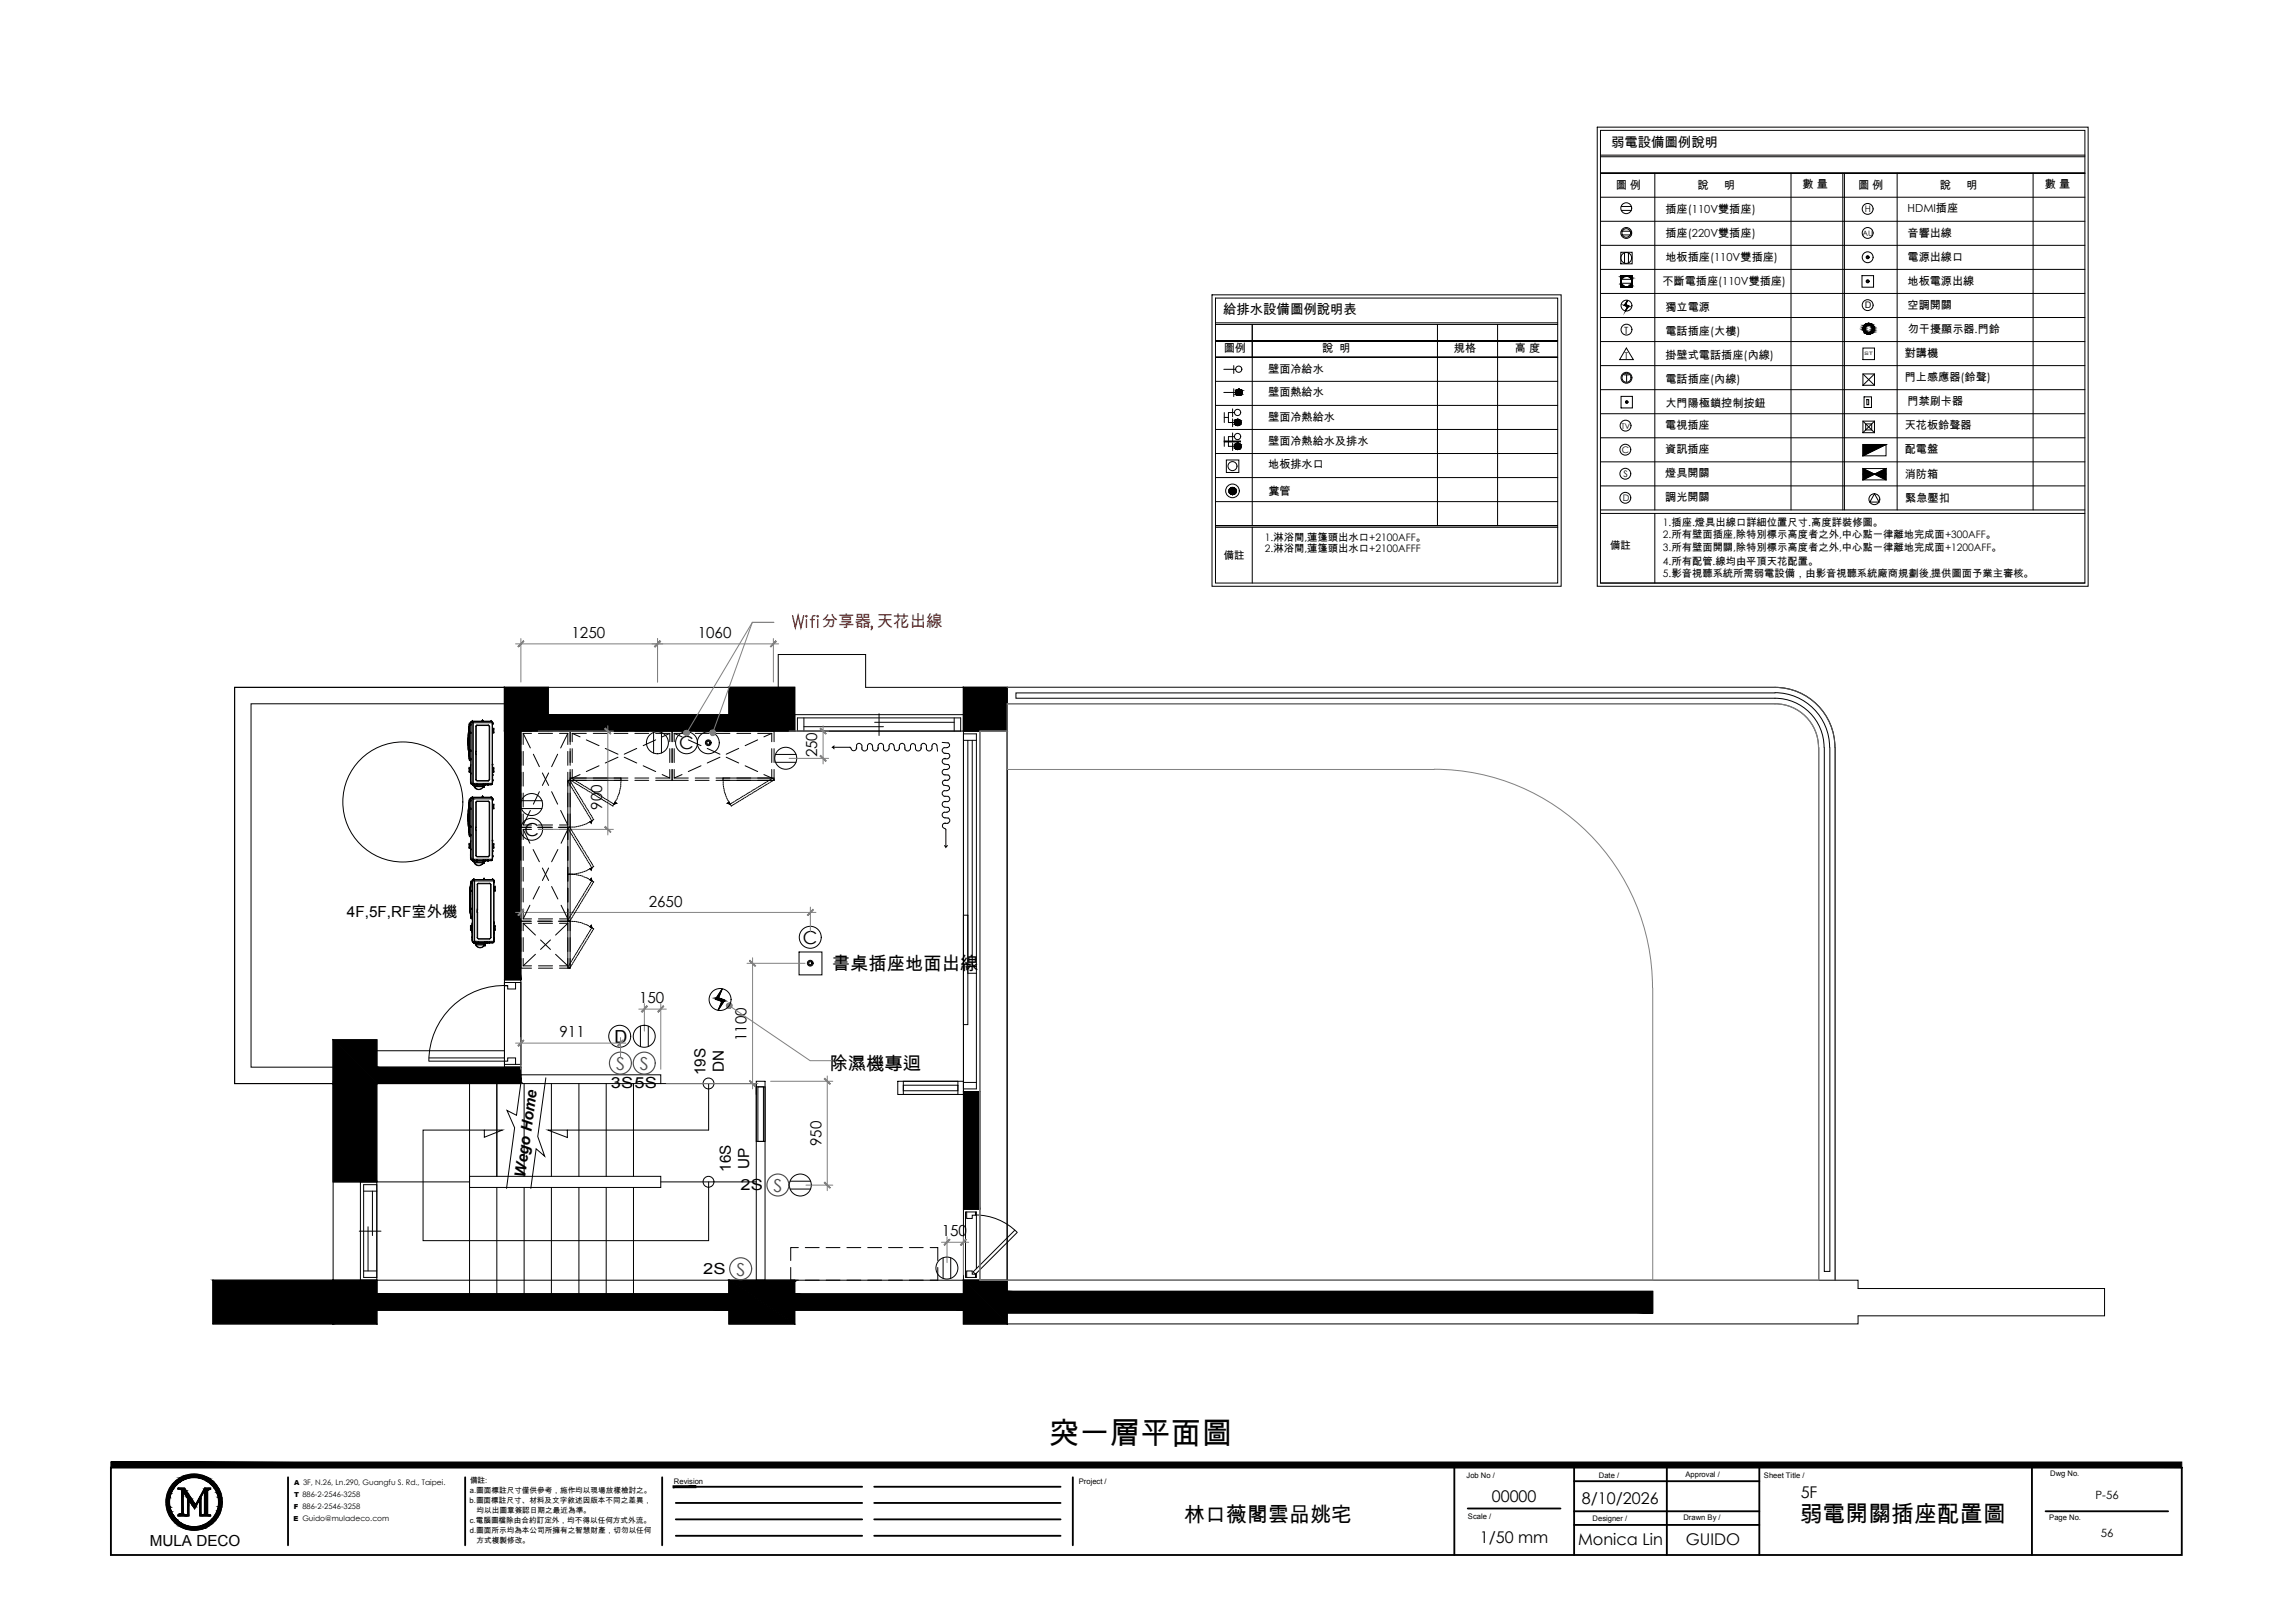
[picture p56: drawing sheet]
<svg xmlns="http://www.w3.org/2000/svg" width="420mm" height="297mm" viewBox="0 0 420 297" stroke-linecap="round" stroke-linejoin="round" font-family="sans-serif">
<defs><g id="words">
<text font-size="5.6" x="192" y="264.3">突一層平面圖</text>
<text font-size="4.2" x="329.5" y="278.5">弱電開關插座配置圖</text>
<text font-size="4" x="296.3" y="70.9">T</text>
<text font-size="3.8" x="216.8" y="278.6">林口薇閣雲品姚宅</text>
<g font-size="3.4">
<text x="152.3" y="177.6">書桌插座地面出線</text>
<text x="151.9" y="195.8">除濕機專迴</text>
</g>
<g font-size="3.3">
<text x="124.3" y="137.1">C</text>
<text x="96" y="153">C</text>
<text x="147" y="172.7">C</text>
<text x="112.1" y="190.8">Ｄ</text>
</g>
<g font-size="3.3" fill="#4c4c4c">
<text x="112.8" y="195.8">S</text>
<text x="117.2" y="195.8">S</text>
<text x="141.6" y="218.1">S</text>
<text x="134.9" y="233.5">S</text>
</g>
<text font-size="3" fill="#f00" x="150.4" y="114.8">分享器 天花出線</text>
<g font-size="3">
<text x="273.1" y="274.9">00000</text>
<text x="289.6" y="275.3">8/10/2026</text>
<text x="329.7" y="274.1">5F</text>
<text x="270.9" y="282.4">1/50 mm</text>
<text x="288.9" y="282.8">Monica Lin</text>
<text x="308.6" y="282.8">GUIDO</text>
</g>
<g font-size="2.8">
<text x="104.6" y="116.8">1250</text>
<text x="127.7" y="116.8">1060</text>
<text x="149.6" y="138.6" transform="rotate(-90 149.6 138.6)">250</text>
<text x="110.2" y="148.2" transform="rotate(-90 110.2 148.2)">900</text>
<text x="63.5" y="167.8">4F,5F,RF室外機</text>
<text x="118.8" y="165.9">2650</text>
<text x="117" y="183.6">150</text>
<text x="102.4" y="189.8">911</text>
<text x="136.7" y="190.6" transform="rotate(-90 136.7 190.6)">1100</text>
<text x="129.2" y="196.8" transform="rotate(-90 129.2 196.8)">19S</text>
<text x="132.5" y="196.2" transform="rotate(-90 132.5 196.2)">DN</text>
<text x="111.8" y="199.1">3S</text>
<text x="116.2" y="199.1">5S</text>
<text x="150.4" y="209.7" transform="rotate(-90 150.4 209.7)">950</text>
<text x="96.2" y="215.5" transform="rotate(-82 96.2 215.5)">Wego Home</text>
<text x="133.8" y="214.5" transform="rotate(-90 133.8 214.5)">16S</text>
<text x="137.1" y="213.9" transform="rotate(-90 137.1 213.9)">UP</text>
<text x="135.6" y="217.8">2S</text>
<text x="172.4" y="226.3">150</text>
<text x="128.8" y="233.2">2S</text>
<text x="27.4" y="282.9">MULA DECO</text>
</g>
<g font-size="2.4">
<text x="295" y="27">弱電設備圖例說明</text>
<text x="223.9" y="57.5">給排水設備圖例說明表</text>
</g>
<g font-size="2.1">
<text x="383.7" y="274.4">P-56</text>
<text x="384.6" y="281.4">56</text>
</g>
<g font-size="2">
<text x="295.8" y="34.6">圖 例</text>
<text x="310.8" y="34.7">說</text>
<text x="315.7" y="34.7">明</text>
<text x="330" y="34.5">數 量</text>
<text x="340.2" y="34.6">圖 例</text>
<text x="355.2" y="34.7">說</text>
<text x="360" y="34.7">明</text>
<text x="374.4" y="34.5">數 量</text>
<text x="304.9" y="38.9">插座(110V雙插座)</text>
<text x="349.2" y="38.8">HDMI插座</text>
<text x="304.9" y="47.7">地板插座(110V雙插座)</text>
<text x="304.9" y="43.3">插座(220V雙插座)</text>
<text x="349.2" y="47.7">電源出線口</text>
<text x="349.2" y="43.3">音響出線</text>
<text x="304.4" y="52.1">不斷電插座(110V雙插座)</text>
<text x="349.2" y="52.1">地板電源出線</text>
<text x="304.9" y="56.9">獨立電源</text>
<text x="349.2" y="56.5">空調開關</text>
<text x="224.1" y="64.5">圖例</text>
<text x="242.1" y="64.5">說 明</text>
<text x="266.2" y="64.5">規格</text>
<text x="277.4" y="64.5">高 度</text>
<text x="304.9" y="61.3">電話插座(大樓)</text>
<text x="304.9" y="65.7">掛壁式電話插座(內線)</text>
<text x="348.7" y="65.3">對講機</text>
<text x="349.3" y="60.9">勿干擾顯示器.門鈴</text>
<text x="232.2" y="68.2">壁面冷給水</text>
<text x="304.9" y="70.1">電話插座(內線)</text>
<text x="348.7" y="69.8">門上感應器(鈴聲)</text>
<text x="232.2" y="72.5">壁面熱給水</text>
<text x="232.2" y="77.1">壁面冷熱給水</text>
<text x="304.9" y="74.4">大門陽極鎖控制按鈕</text>
<text x="349.2" y="74.1">門禁刷卡器</text>
<text x="232.2" y="81.5">壁面冷熱給水及排水</text>
<text x="304.9" y="82.9">資訊插座</text>
<text x="304.9" y="78.5">電視插座</text>
<text x="348.7" y="78.6">天花板鈴聲器</text>
<text x="348.7" y="83">配電盤</text>
<text x="232.2" y="85.7">地板排水口</text>
<text x="304.9" y="87.3">燈具開關</text>
<text x="348.7" y="87.4">消防箱</text>
<text x="232.2" y="90.6">糞管</text>
<text x="304.9" y="91.7">調光開關</text>
<text x="348.8" y="91.8">緊急壓扣</text>
</g>
<g font-size="1.9">
<text x="231.6" y="101">2.淋浴間,蓮篷頭出水口+2100AFFF</text>
<text x="231.6" y="99">1.淋浴間,蓮篷頭出水口+2100AFF。</text>
<text x="294.8" y="100.4">備註</text>
<text x="304.4" y="98.5">2.所有壁面插座,除特別標示高度者之外,中心點一律離地完成面+300AFF。</text>
<text x="304.4" y="96.2">1.插座.燈具出線口詳細位置尺寸.高度詳裝修圖。</text>
<text x="304.4" y="100.9">3.所有壁面開關,除特別標示高度者之外,中心點一律離地完成面+1200AFF。</text>
<text x="224.1" y="102.2">備註</text>
<text x="304.4" y="103.3">4.所有配管.線均由平頂天花配置。</text>
<text x="304.4" y="105.7">5.影音視聽系統所需弱電設備，由影音視聽系統廠商規劃後,提供圖面予業主審核。</text>
</g>
<text font-size="1.8" x="297.4" y="61.1">T</text>
<text font-size="1.7" x="297.4" y="65.7">T</text>
<g font-size="1.6">
<text x="341.4" y="38.8">H</text>
<text x="341.2" y="56.5">Ｄ</text>
<text x="296.9" y="82.9">C</text>
<text x="297.2" y="87.3">S</text>
<text x="297.1" y="91.7">D</text>
</g>
<g font-size="1.4">
<text x="341" y="43.1">AU</text>
<text x="296.9" y="78.5">TV</text>
<text x="86" y="275">b.圖面標註尺寸、材料及文字敘述因版本不同之差異，</text>
<text x="86" y="273.2">a.圖面標註尺寸僅供參考，施作均以現場放樣檢討之。</text>
<text x="86" y="271.3">備註:</text>
<text x="123.4" y="271.5">Revision</text>
<text x="197.5" y="271.5">Project /</text>
<text x="268.5" y="270.5">Job No /</text>
<text x="292.7" y="270.5">Date /</text>
<text x="308.6" y="270.3">Approval /</text>
<text x="322.9" y="270.5">Sheet Title /</text>
<text x="375.4" y="270.2">Dwg No.</text>
<text x="86" y="278.8">c.電腦圖檔除由合約訂定外，均不得以任何方式外流。</text>
<text x="86" y="280.6">d.圖面所示均為本公司所擁有之智慧財產，切勿以任何</text>
<text x="87.3" y="276.9">均以出圖章簽認日期之最近為準。</text>
<text x="268.8" y="277.9">Scale /</text>
<text x="291.6" y="278.3">Designer /</text>
<text x="308.2" y="278.2">Drawn By /</text>
<text x="375.2" y="278.2">Page No.</text>
<text x="87.3" y="282.4">方式複製修改。</text>
</g>
<g font-size="1.3">
<text x="53.8" y="274">T 886-2-2546-3258</text>
<text x="53.9" y="271.7">A 3F, N.26, Ln.290, Guangfu S. Rd., Taipei.</text>
<text x="53.7" y="278.5">E Guido@muladeco.com</text>
<text x="53.8" y="276.2">F 886-2-2546-3258</text>
</g>
<text font-size="1.2" x="341.3" y="65">ST</text>
</g></defs>
<!-- layer: 0 -->
<g fill="#000" stroke="#000" stroke-width=".18">
<path d="M33.3 277.3h.3zM33.3 277.2h.3zM33.9 279.8h3.3l-.8 .1zM35.2 275.5h.7l-.3 .5zM35.5 275.8h.3l-.2 .2zM35.5 275.8h.2l-.1 .2zM34.7 269.9h1.7z"/>
<path d="M92.4 125.8l8 8v-8zM92.4 125.8l8 8h-8z"/>
<path d="M133.5 125.8l12 8v-8zM133.5 125.8l12 8h-12z"/>
<path d="M176.4 125.8l8 8v-8zM176.4 125.8l8 8h-8z"/>
<path d="M61 190.3l8 8v-8zM61 190.3l8 8h-8z"/>
<path d="M61 234.3l8 8v-8zM61 234.3l8 8h-8z"/>
<path d="M133.5 234.3l12 8v-8zM133.5 234.3l12 8h-12z"/>
<path d="M176.4 234.3l8 8v-8zM176.4 234.3l8 8h-8z"/>
<path d="M30.5 274.9l.3 .9-.1-.9zM30.5 274.9l.3 .9h-.2z"/>
<path d="M30.8 273.2h.3zM30.8 273.2h.3z"/>
<path d="M30.8 276.7h.3zM30.8 276.7h.3z"/>
<path d="M30.6 274l.2 .1zM30.6 274l.2 .1z"/>
<path d="M30.6 274.1l.1 .8 .1-.8zM30.6 274.1l.1 .8h-.2z"/>
<path d="M30.6 275.8h.2zM30.6 275.8h.2z"/>
<path d="M30.6 275.8l.5 .9-.3-.9zM30.6 275.8l.5 .9h-.3z"/>
<path d="M30.9 274.9l.2 .8-.1-.8zM30.9 274.9l.2 .8z"/>
<path d="M30.9 274.9l.2 .8-.1-.8zM30.9 274.9l.2 .8z"/>
<path d="M31 274.1v.8zM31 274.1v.8h-.1z"/>
<path d="M31 275.7l.1 .1zM31 275.7l.1 .1z"/>
<path d="M30.8 273.2v.8l.3-.8zM30.8 273.2v.8h-.2z"/>
<path d="M31 274.1v.8zM31 274.1v.8h-.1z"/>
<path d="M31 275.7l.1 .1zM31 275.7l.1 .1z"/>
<path d="M30.8 276.7l.6 .8-.3-.8zM30.8 276.7l.6 .8h-.3z"/>
<path d="M31 274.1h.1zM31 274.1h.1z"/>
<path d="M31 275.8l.3 .7-.2-.7zM31 275.8l.3 .7h-.1z"/>
<path d="M31 274.1h.1zM31 274.1h.1z"/>
<path d="M31 275.8l.3 .7-.2-.7zM31 275.8l.3 .7h-.1z"/>
<path d="M31.1 272.4h.3zM31.1 272.4h.3z"/>
<path d="M31.1 277.5h.3zM31.1 277.5h.3z"/>
<path d="M31.2 273.2l.1 .1zM31.2 273.2l.1 .1z"/>
<path d="M31.2 273.3l-.1 .8 .2-.8zM31.2 273.3l-.1 .8h-.1z"/>
<path d="M31.2 276.5l.1 .1zM31.2 276.5l.1 .1z"/>
<path d="M31.2 276.6l.5 .7zM31.2 276.6l.5 .7h-.1z"/>
<path d="M31.2 273.2l.1 .1zM31.2 273.2l.1 .1z"/>
<path d="M31.2 273.3l-.1 .8 .2-.8zM31.2 273.3l-.1 .8h-.1z"/>
<path d="M31.2 276.5l.1 .1zM31.2 276.5l.1 .1z"/>
<path d="M31.2 276.6l.5 .7zM31.2 276.6l.5 .7h-.1z"/>
<path d="M31.1 272.4v.8l.3-.8zM31.1 272.4v.8h-.3z"/>
<path d="M31.1 277.5l.9 .7-.6-.7zM31.1 277.5l.9 .7h-.3z"/>
<path d="M31.7 271.6h.3zM31.7 271.6h.3z"/>
<path d="M31.7 278.2h.3zM31.7 278.2h.3z"/>
<path d="M31.6 272.5l-.3 .7 .4-.7zM31.6 272.5l-.4 .7z"/>
<path d="M31.6 277.3l.1 .1zM31.6 277.3l.1 .1z"/>
<path d="M31.6 272.5l-.3 .7 .4-.7zM31.6 272.5l-.4 .7z"/>
<path d="M31.6 277.3l.1 .1zM31.6 277.3l.1 .1z"/>
<path d="M31.6 272.4h.1zM31.6 272.4l.1 .1z"/>
<path d="M31.6 277.4l.6 .6zM31.6 277.4l.6 .6z"/>
<path d="M31.6 272.4h.1zM31.6 272.4l.1 .1z"/>
<path d="M31.6 277.4l.6 .6zM31.6 277.4l.6 .6z"/>
<path d="M31.7 271.6l-.3 .8 .6-.8zM31.7 271.6l-.3 .8h-.3z"/>
<path d="M31.7 278.2l.9 .6-.6-.6zM31.7 278.2l.9 .6h-.4z"/>
<path d="M32.1 271.9l-.4 .5 .5-.5zM32.1 271.9l-.4 .5h-.1z"/>
<path d="M32.1 278l.2 .1zM32.1 278l.2 .1z"/>
<path d="M32.1 271.9l-.4 .5 .5-.5zM32.1 271.9l-.4 .5h-.1z"/>
<path d="M32.1 278l.2 .1zM32.1 278l.2 .1z"/>
<path d="M32.1 271.8h.2zM32.1 271.8l.1 .1z"/>
<path d="M32.1 278.1l.7 .4-.5-.4zM32.1 278.1l.7 .4z"/>
<path d="M32.1 271.8h.2zM32.1 271.8l.1 .1z"/>
<path d="M32.1 278.1l.7 .4-.5-.4zM32.1 278.1l.7 .4z"/>
<path d="M32.2 271l-.2 .6 .6-.6zM32.2 271l-.2 .6h-.3z"/>
<path d="M32.2 278.8h.5zM32.2 278.8h.5z"/>
<path d="M32.3 271h.4zM32.3 271h.3z"/>
<path d="M32.3 278.8l1.1 .5-.7-.5zM32.3 278.8l1.1 .5h-.5z"/>
<path d="M32.7 271.3l-.4 .5 .5-.5zM32.1 271.8l.6-.5-.4 .5z"/>
<path d="M32.7 278.5l.3 .2zM32.7 278.5l.3 .2z"/>
<path d="M32.7 271.3l-.4 .5 .5-.5zM32.1 271.8l.6-.5-.4 .5z"/>
<path d="M32.7 278.5l.3 .2zM32.7 278.5l.3 .2z"/>
<path d="M32.8 271.2h.2zM32.7 271.3h.1z"/>
<path d="M32.8 278.7l.7 .3zM32.8 278.7l.7 .3z"/>
<path d="M32.8 271.2h.2zM32.7 271.3h.1z"/>
<path d="M32.8 278.7l.7 .3zM32.8 278.7l.7 .3z"/>
<path d="M33.2 277.3h.5zM33.2 277.3h.5z"/>
<path d="M33.2 277.3h.5zM33.2 277.3h.5z"/>
<path d="M33.2 277.3h.5zM33.2 277.3h.5z"/>
<path d="M32.9 270.6l-.2 .4 .7-.4zM32.3 271l.6-.4-.2 .4z"/>
<path d="M32.9 279.3h.7zM32.9 279.3h.7z"/>
<path d="M33.3 272.8l.2 1.2v-1.2zM33.3 272.8l.2 1.2h-.2z"/>
<path d="M33.3 274l.2 3v-3zM33.3 274l.2 3h-.2z"/>
<path d="M33.3 277l.2 .1zM33.3 277l.2 .1z"/>
<path d="M33.3 277.1h.2zM33.3 277.1h.2z"/>
<path d="M33.3 277.1h.2zM33.3 277.1h.2zM33.3 277.1h.2zM33.3 277.1h.2z"/>
<path d="M33.3 272.8l.2 .4v-.4zM33.3 272.8l.2 .4h-.2z"/>
<path d="M33.3 273.2l.2 3.8v-3.8zM33.3 273.2l.2 3.8h-.2z"/>
<path d="M33.3 277l.2 .1zM33.3 277l.2 .1z"/>
<path d="M33.3 277.1h.2zM33.3 277.1h.2z"/>
<path d="M33.3 277.1h.2zM33.3 277.1h.2zM33.3 277.1h.2zM33.3 277.1h.2z"/>
<path d="M33.3 272.8l.2 4.2v-4.2zM33.3 272.8l.2 4.2h-.2z"/>
<path d="M33.3 277l.2 .1zM33.3 277l.2 .1z"/>
<path d="M33.3 277.1h.2zM33.3 277.1h.2z"/>
<path d="M33.3 277.1h.2zM33.3 277.1h.2zM33.3 277.1h.2zM33.3 277.1h.2z"/>
<path d="M33.3 277.1l.2 .1zM33.3 277.1l.2 .1zM33.3 277.2h.2zM33.3 277.2h.2z"/>
<path d="M33.3 277.2h.3zM33.3 277.2h.3zM33.3 277.2h.3z"/>
<path d="M33.3 270.8l-.3 .4 .5-.4zM32.8 271.2l.5-.4-.3 .4z"/>
<path d="M33.3 277.1l.2 .1zM33.3 277.1l.2 .1zM33.3 277.2h.2zM33.3 277.2h.2z"/>
<path d="M33.3 277.2h.3zM33.3 277.2h.3zM33.3 277.2h.3z"/>
<path d="M33.3 279l.5 .1zM33.3 279l.5 .1z"/>
<path d="M33.3 270.8l-.3 .4 .5-.4zM32.8 271.2l.5-.4-.3 .4z"/>
<path d="M33.3 277.1l.2 .1zM33.3 277.1l.2 .1zM33.3 277.2h.2zM33.3 277.2h.2z"/>
<path d="M33.3 277.2h.3zM33.3 277.2h.3zM33.3 277.2h.3z"/>
<path d="M33.3 279l.5 .1zM33.3 279l.5 .1z"/>
<path d="M33.3 277.2l.3 .1zM33.3 277.2l.3 .1zM33.2 277.3h.4z"/>
<path d="M33.3 277.2l.3 .1zM33.3 277.2l.3 .1zM33.2 277.3h.4z"/>
<path d="M33.3 277.2l.3 .1zM33.3 277.2l.3 .1zM33.2 277.3h.4z"/>
<path d="M33 270.5h.6zM32.9 270.6h.5z"/>
<path d="M33 279.3l1.2 .3-.6-.3zM33 279.3l1.2 .3h-.7z"/>
<path d="M33.2 277.3h.4zM33.2 277.3h.4z"/>
<path d="M33.2 277.3h.5zM33.2 277.3h.5z"/>
<path d="M33.2 277.3h.4zM33.2 277.3h.4z"/>
<path d="M33.2 277.3h.5zM33.2 277.3h.5z"/>
<path d="M33.2 277.3h.4zM33.2 277.3h.4z"/>
<path d="M33.2 277.3h.5zM33.2 277.3h.5z"/>
<path d="M33.2 277.3h.5zM33.1 277.3h.6zM33.1 277.3h.6zM33.1 277.3h.6z"/>
<path d="M33.2 277.3h.5zM33.1 277.3h.6zM33.1 277.3h.6zM33.1 277.3h.6z"/>
<path d="M33.2 277.3h.5zM33.1 277.3h.6zM33.1 277.3h.6zM33.1 277.3h.6z"/>
<path d="M33.1 277.3h.7zM33 277.3h.8z"/>
<path d="M33.1 277.3h.7zM33 277.3h.8z"/>
<path d="M33.1 277.3h.7zM33 277.3h.8z"/>
<path d="M32.6 272.4l1.2 .1zM32.6 272.4l1.2 .1z"/>
<path d="M33.5 270.7h.3zM33.3 270.8h.2z"/>
<path d="M32.6 272.4l1.2 .1zM32.6 272.4l1.2 .1z"/>
<path d="M33.5 279.1l.8 .2zM33.5 279.1l.8 .2z"/>
<path d="M33.5 270.7h.3zM33.3 270.8h.2z"/>
<path d="M32.6 272.4l1.2 .1zM32.6 272.4l1.2 .1z"/>
<path d="M33.5 279.1l.8 .2zM33.5 279.1l.8 .2z"/>
<path d="M33.1 272.5l.9 .3-.2-.3zM33.1 272.5l.9 .3h-.7z"/>
<path d="M33.1 272.5l.9 .3-.2-.3zM33.1 272.5l.9 .3h-.7z"/>
<path d="M33.1 272.5l.9 .3-.2-.3zM33.1 272.5l.9 .3h-.7z"/>
<path d="M33.9 279.8l.8 .1h1.7zM34.7 279.9h1.7z"/>
<path d="M33.3 272.8h.7zM33.3 272.8h.7z"/>
<path d="M33.3 272.8h.7zM33.3 272.8h.7z"/>
<path d="M33.3 272.8h.7zM33.3 272.8h.7z"/>
<path d="M33.5 272.8l1.3 1.2-.8-1.2zM33.5 272.8l1.3 1.2h-.6z"/>
<path d="M33.5 272.8l.8 .4-.3-.4zM33.5 272.8l.8 .4h-.5z"/>
<path d="M33.5 272.8l1.5 1.5-1-1.5zM33.5 272.8l1.5 1.5h-.6z"/>
<path d="M32.6 277.3l1.6 .1zM32.6 277.3l1.6 .1z"/>
<path d="M32.6 277.3l1.6 .1zM32.6 277.3l1.6 .1z"/>
<path d="M33.5 270.2l.1 .3 .6-.3zM33 270.5l.5-.3 .1 .3z"/>
<path d="M32.6 277.3l1.6 .1zM32.6 277.3l1.6 .1z"/>
<path d="M33.5 279.6l1.5 .1zM33.5 279.6l1.5 .1h-1.2z"/>
<path d="M33.8 270.7l.5-.2h-.3zM33.5 270.7l.5-.2-.2 .2z"/>
<path d="M33.8 273.2l1.2 1.1-.7-1.1zM33.8 273.2l1.2 1.1h-.6z"/>
<path d="M34 279.3l.9 .1zM34 279.3l.9 .1z"/>
<path d="M33.8 270.7l.5-.2h-.3zM33.5 270.7l.5-.2-.2 .2z"/>
<path d="M34 279.3l.9 .1zM34 279.3l.9 .1z"/>
<path d="M34.4 274.4l.1 1.1v-1.1zM34.4 274.4l.1 1.1h-.1z"/>
<path d="M34.4 275.5l.1 1.9v-1.9zM34.4 275.5l.1 1.9h-.1z"/>
<path d="M34.4 274.4l.1 .5v-.5zM34.4 274.4l.1 .5h-.1z"/>
<path d="M34.4 274.9l.1 2.5v-2.5zM34.4 274.9l.1 2.5h-.1z"/>
<path d="M34.4 274.4l.1 .5v-.5zM34.4 274.4l.1 .5h-.1z"/>
<path d="M34.4 274.9l.1 2.5v-2.5zM34.4 274.9l.1 2.5h-.1z"/>
<path d="M34.2 274l.8 .3-.2-.3zM34.2 274l.8 .3h-.6z"/>
<path d="M34.3 270.4v.1l.6-.1zM34 270.5l.3-.1v.1z"/>
<path d="M34.3 279.4l.8 .1zM34.3 279.4l.8 .1z"/>
<path d="M34.3 270.4v.1l.6-.1zM34 270.5l.3-.1v.1z"/>
<path d="M34.3 279.4l.8 .1zM34.3 279.4l.8 .1z"/>
<path d="M33.8 270.1l.4 .1 .8-.1zM33.5 270.2l.3-.1 .4 .1z"/>
<path d="M33.8 279.7l1.3 .1zM33.8 279.7l1.3 .1z"/>
<path d="M34.4 274.3l.7 .1-.1-.1zM34.4 274.3l.7 .1h-.7z"/>
<path d="M34.4 274.3l.7 .1-.1-.1zM34.4 274.3l.7 .1h-.7z"/>
<path d="M34.4 274.3l.7 .1-.1-.1zM34.4 274.3l.7 .1h-.7z"/>
<path d="M34.5 274.4l1.3 1.1-.7-1.1zM34.5 274.4l1.3 1.1h-.6z"/>
<path d="M34.5 274.4l.9 .5-.3-.5zM34.5 274.4l.9 .5h-.5z"/>
<path d="M34.5 274.4l.9 .5-.3-.5zM34.5 274.4l.9 .5h-.5z"/>
<path d="M34.6 270.4h.5zM34.3 270.4h.6z"/>
<path d="M33.9 270.1h1.2zM33.8 270.1h1.2z"/>
<path d="M34.6 270.4h.5zM34.3 270.4h.6z"/>
<path d="M34.9 274.9l.9 .6-.4-.6zM34.9 274.9l.9 .6h-.6z"/>
<path d="M34.9 274.9l.9 .6-.4-.6zM34.9 274.9l.9 .6h-.6z"/>
<path d="M35.2 275.5l.6 .3 .1-.3zM35.2 275.5l.6 .3h-.3z"/>
<path d="M35.2 275.5l.5 .3 .2-.3zM35.2 275.5l.5 .3h-.2z"/>
<path d="M35.1 270.3l1.5 .1zM34.6 270.4h2z"/>
<path d="M35.1 270.3l1.5 .1zM34.6 270.4h2z"/>
<path d="M36.1 274.9l-.2 .6zM36.1 274.9l-.3 .6z"/>
<path d="M34.7 269.9l2.5 .2-.8-.2zM33.9 270.1l.8-.2 2.5 .2z"/>
<path d="M36 270.4h.9zM36 270.4h.9z"/>
<path d="M34.6 279.5h2zM34.6 279.5l1.4 .1z"/>
<path d="M36 270.4h.9zM36 270.4h.9z"/>
<path d="M34.6 279.5h2zM34.6 279.5l1.4 .1z"/>
<path d="M36.5 274.3l-.6 1.2 .7-1.2zM36.5 274.3l-.7 1.2z"/>
<path d="M36.6 274.2v.1zM36.6 274.2l-.1 .1z"/>
<path d="M36.6 274.2l-.4 .7zM36.6 274.2l-.5 .7z"/>
<path d="M36.6 274.2l-.7 1.3zM36.6 274.2l-.8 1.3z"/>
<path d="M36.6 274l.1 .2zM36.6 274l.1 .2h-.1z"/>
<path d="M36.6 274.2l.1 .1zM36.6 274.2l.1 .1z"/>
<path d="M36.6 274.3l.1 3.1zM36.6 274.3l.1 3.1z"/>
<path d="M36.6 274l.1 .2zM36.6 274l.1 .2h-.1z"/>
<path d="M36.6 274.2l.1 3.2zM36.6 274.2l.1 3.2z"/>
<path d="M36.6 274l.1 .2zM36.6 274l.1 .2h-.1z"/>
<path d="M36.6 274.2l.1 3.2zM36.6 274.2l.1 3.2z"/>
<path d="M36.3 270.4l.8 .1zM36.3 270.4l.8 .1z"/>
<path d="M36.3 279.4h.6zM36 279.5h.6z"/>
<path d="M36.3 270.4l.8 .1zM36.3 270.4l.8 .1z"/>
<path d="M36.3 279.4h.6zM36 279.5h.6z"/>
<path d="M36.8 270.5l.9 .2zM36.8 270.5l.9 .2z"/>
<path d="M36.8 279.3l.1 .1 .2-.1zM36.3 279.4l.5-.1 .1 .1z"/>
<path d="M36.8 270.5l.9 .2zM36.8 270.5l.9 .2z"/>
<path d="M36.8 279.3l.1 .1 .2-.1zM36.3 279.4l.5-.1 .1 .1z"/>
<path d="M36 270.1h1.3zM36 270.1h1.3z"/>
<path d="M36.2 270.1l1.4 .1-.3-.1zM36.2 270.1l1.4 .1z"/>
<path d="M36.2 279.7h1.1zM36 279.8h1.2z"/>
<path d="M37.3 272.8l-.6 1.2zM37.3 272.8l-.7 1.2z"/>
<path d="M37.4 272.6v.2zM37.4 272.6l-.1 .2z"/>
<path d="M37.4 272.6l-.7 1.4zM37.4 272.6l-.8 1.4z"/>
<path d="M37.4 272.6l-.7 1.4zM37.4 272.6l-.8 1.4z"/>
<path d="M36.9 270.2l1.2 .3-.5-.3zM36.9 270.2l1.2 .3h-.6z"/>
<path d="M36.9 279.6l.4 .1 .3-.1zM36.2 279.7l.7-.1 .4 .1z"/>
<path d="M37.3 270.7l.5 .1zM37.3 270.7l.5 .1z"/>
<path d="M37.1 279.3l.6-.2h-.4zM36.8 279.3l.5-.2-.2 .2z"/>
<path d="M37.3 270.7l.5 .1zM37.3 270.7l.5 .1z"/>
<path d="M37.1 279.3l.6-.2h-.4zM36.8 279.3l.5-.2-.2 .2z"/>
<path d="M37.6 270.8l.8 .4zM37.6 270.8l.8 .4z"/>
<path d="M37.6 279h.2zM37.3 279.1h.4z"/>
<path d="M37.6 270.8l.8 .4zM37.6 270.8l.8 .4z"/>
<path d="M37.6 279h.2zM37.3 279.1h.4z"/>
<path d="M37.5 272.8l.5 4.2v-4.2zM37.5 272.8l.5 4.2h-.5z"/>
<path d="M37.5 277l.5 .1zM37.5 277l.5 .1z"/>
<path d="M37.5 277.1h.5zM37.5 277.1h.5z"/>
<path d="M37.5 277.1l.5 .1zM37.5 277.1l.5 .1z"/>
<path d="M37.5 272.8l.5 4.2v-4.2zM37.5 272.8l.5 4.2h-.5z"/>
<path d="M37.5 277l.5 .1zM37.5 277l.5 .1z"/>
<path d="M37.5 277.1h.5zM37.5 277.1h.5z"/>
<path d="M37.5 277.1l.5 .1zM37.5 277.1l.5 .1z"/>
<path d="M37.5 272.8l.5 4.2v-4.2zM37.5 272.8l.5 4.2h-.5z"/>
<path d="M37.5 277l.5 .1zM37.5 277l.5 .1z"/>
<path d="M37.5 277.1h.5zM37.5 277.1h.5z"/>
<path d="M37.5 277.1l.5 .1zM37.5 277.1l.5 .1z"/>
<path d="M37.5 277.2h.5zM37.5 277.2h.5z"/>
<path d="M37.5 277.2h.5zM37.5 277.2h.5z"/>
<path d="M37.5 277.2h.5zM37.5 277.2h.5z"/>
<path d="M37.5 277.2h.5zM37.4 277.2h.6z"/>
<path d="M37.4 277.2l.7 .1zM37.4 277.2l.7 .1z"/>
<path d="M37.5 277.2h.5zM37.4 277.2h.6z"/>
<path d="M37.4 277.2l.7 .1zM37.4 277.2l.7 .1z"/>
<path d="M37.5 277.2h.5zM37.4 277.2h.6z"/>
<path d="M37.4 277.2l.7 .1zM37.4 277.2l.7 .1z"/>
<path d="M37.4 277.3h.8zM37.4 277.3h.8z"/>
<path d="M37.4 277.3h.8zM37.4 277.3h.8z"/>
<path d="M37.4 277.3h.8zM37.4 277.3h.8z"/>
<path d="M37.5 272.6l.5 .2 .1-.2zM37.5 272.6l.5 .2h-.5z"/>
<path d="M37.5 272.6l.5 .2 .1-.2zM37.5 272.6l.5 .2h-.5z"/>
<path d="M37.5 270.5l.7 .1zM37.5 270.5l.7 .1z"/>
<path d="M37.5 272.6l.5 .2 .1-.2zM37.5 272.6l.5 .2h-.5z"/>
<path d="M37.5 279.3l.1 .3 .5-.3zM36.9 279.6l.6-.3 .1 .3z"/>
<path d="M37.5 272.5h.7zM37.5 272.5l.6 .1h-.7z"/>
<path d="M37.3 277.3h.9zM37.2 277.3h1z"/>
<path d="M37.5 272.5h.7zM37.5 272.5l.6 .1h-.7z"/>
<path d="M37.3 277.3h.9zM37.2 277.3h1z"/>
<path d="M37.5 272.5h.7zM37.5 272.5l.6 .1h-.7z"/>
<path d="M37.3 277.3h.9zM37.2 277.3h1z"/>
<path d="M37.2 277.3h1.1zM37.2 277.3h1.1z"/>
<path d="M37.2 277.3h1.1zM37.2 277.3h1.1z"/>
<path d="M37.7 270.6l1.1 .4-.6-.4zM37.7 270.6l1.1 .4h-.4z"/>
<path d="M37.2 277.3h1.1zM37.2 277.3h1.1z"/>
<path d="M37.7 279.3h.5zM37.5 279.3h.6z"/>
<path d="M38.2 271.2l.3 .1zM38.2 271.2l.3 .1z"/>
<path d="M37.8 279l.6-.3h-.2zM37.6 279l.6-.3-.4 .3z"/>
<path d="M38.2 271.2l.3 .1zM38.2 271.2l.3 .1z"/>
<path d="M37.8 279l.6-.3h-.2zM37.6 279l.6-.3-.4 .3z"/>
<path d="M38.3 271.3l.7 .5-.5-.5zM38.3 271.3l.7 .5h-.2z"/>
<path d="M38.3 278.5l.1 .2 .1-.2zM38.3 278.5l.1 .2h-.2z"/>
<path d="M38.3 271.3l.7 .5-.5-.5zM38.3 271.3l.7 .5h-.2z"/>
<path d="M38.3 278.5l.1 .2 .1-.2zM38.3 278.5l.1 .2h-.2z"/>
<path d="M37.5 272.4l1 .1zM37.5 272.4l1 .1h-1z"/>
<path d="M36.9 277.3l1.6 .1zM36.9 277.3l1.6 .1z"/>
<path d="M37.5 272.4l1 .1zM37.5 272.4l1 .1h-1z"/>
<path d="M36.9 277.3l1.6 .1zM36.9 277.3l1.6 .1z"/>
<path d="M37.5 272.4l1 .1zM37.5 272.4l1 .1h-1z"/>
<path d="M36.9 277.3l1.6 .1zM36.9 277.3l1.6 .1z"/>
<path d="M38.4 271h.5zM38.4 271h.5z"/>
<path d="M38.4 278.8l-.2 .5 .6-.5zM37.7 279.3l.7-.5-.2 .5z"/>
<path d="M38.5 271l1 .6-.6-.6zM38.5 271l1 .6h-.4z"/>
<path d="M38.5 278.8h.4zM38.4 278.8h.4z"/>
<path d="M38.8 271.8l.3 .1zM38.8 271.8l.3 .1z"/>
<path d="M38.8 278.1l-.3 .4 .5-.4zM38.3 278.5l.5-.4-.3 .4z"/>
<path d="M38.8 271.8l.3 .1zM38.8 271.8l.3 .1z"/>
<path d="M38.8 278.1l-.3 .4 .5-.4zM38.3 278.5l.5-.4-.3 .4z"/>
<path d="M38.9 271.9l.6 .5zM38.9 271.9l.6 .5z"/>
<path d="M38.9 278h.2zM38.9 278l.1 .1h-.2z"/>
<path d="M38.9 271.9l.6 .5zM38.9 271.9l.6 .5z"/>
<path d="M38.9 278h.2zM38.9 278l.1 .1h-.2z"/>
<path d="M39.1 271.6h.4zM39.1 271.6h.4z"/>
<path d="M39.1 278.2h.4zM39.1 278.2h.4z"/>
<path d="M39.1 271.6l.9 .8-.5-.8zM39.1 271.6l.9 .8h-.3z"/>
<path d="M39.1 278.2l-.2 .6 .6-.6zM38.5 278.8l.6-.6-.2 .6z"/>
<path d="M39.4 272.4l.2 .1zM39.4 272.4l.2 .1z"/>
<path d="M39.4 277.4l-.3 .6 .4-.6zM39.4 277.4l-.3 .6h-.2z"/>
<path d="M39.4 272.4l.2 .1zM39.4 272.4l.2 .1z"/>
<path d="M39.4 277.4l-.3 .6 .4-.6zM39.4 277.4l-.3 .6h-.2z"/>
<path d="M39.4 272.5l.5 .7-.3-.7zM39.4 272.5l.5 .7h-.1z"/>
<path d="M39.4 277.3h.2zM39.4 277.3l.1 .1z"/>
<path d="M39.4 272.5l.5 .7-.3-.7zM39.4 272.5l.5 .7h-.1z"/>
<path d="M39.4 277.3h.2zM39.4 277.3l.1 .1z"/>
<path d="M39.7 272.4h.3zM39.7 272.4h.3z"/>
<path d="M39.7 277.5h.3zM39.7 277.5h.3z"/>
<path d="M39.8 273.2l.1 .1zM39.8 273.2l.1 .1z"/>
<path d="M39.8 273.3l.4 .8zM39.8 273.3l.4 .8h-.2z"/>
<path d="M39.8 276.5l.1 .1zM39.8 276.5l.1 .1z"/>
<path d="M39.8 276.6l-.2 .7 .3-.7zM39.8 276.6l-.2 .7h-.2z"/>
<path d="M39.8 273.2l.1 .1zM39.8 273.2l.1 .1z"/>
<path d="M39.8 273.3l.4 .8zM39.8 273.3l.4 .8h-.2z"/>
<path d="M39.8 276.5l.1 .1zM39.8 276.5l.1 .1z"/>
<path d="M39.8 276.6l-.2 .7 .3-.7zM39.8 276.6l-.2 .7h-.2z"/>
<path d="M39.7 272.4l.7 .8-.4-.8zM39.7 272.4l.7 .8h-.3z"/>
<path d="M39.7 277.5l-.2 .7 .5-.7zM39.7 277.5l-.2 .7h-.4z"/>
<path d="M40.1 273.2h.3zM40.1 273.2h.3z"/>
<path d="M40.1 276.7h.3zM40.1 276.7h.3z"/>
<path d="M40 274.1h.2zM40 274.1h.2z"/>
<path d="M40 274.1l.2 .8v-.8zM40 274.1l.2 .8h-.1z"/>
<path d="M40 275.7l.2 .1zM40 275.7l.2 .1z"/>
<path d="M40 275.8l-.1 .7 .3-.7zM40 275.8l-.2 .7z"/>
<path d="M40 274.1h.2zM40 274.1h.2z"/>
<path d="M40 274.1l.2 .8v-.8zM40 274.1l.2 .8h-.1z"/>
<path d="M40 275.7l.2 .1zM40 275.7l.2 .1z"/>
<path d="M40 275.8l-.1 .7 .3-.7zM40 275.8l-.2 .7z"/>
<path d="M40.1 274.9l.1 .8v-.8zM40.1 274.9l.1 .8h-.2z"/>
<path d="M40.1 274.9l.1 .8v-.8zM40.1 274.9l.1 .8h-.2z"/>
<path d="M40.1 273.2l.5 .8-.2-.8zM40.1 273.2l.5 .8h-.3z"/>
<path d="M40.1 276.7l-.1 .8 .4-.8zM40.1 276.7l-.1 .8h-.3z"/>
<path d="M40.3 274l.3 .1zM40.3 274l.3 .1z"/>
<path d="M40.3 274.1l.4 .8-.1-.8zM40.3 274.1l.4 .8h-.3z"/>
<path d="M40.3 275.8h.3zM40.3 275.8h.3z"/>
<path d="M40.3 275.8l.1 .9 .2-.9zM40.3 275.8l.1 .9h-.3z"/>
<path d="M40.4 274.9l.2 .9 .1-.9zM40.4 274.9l.2 .9h-.3z"/>
<path d="M123.2 272.3h4.2v-.4zM123.2 271.9h4.2l-4.2 .4z"/>
<path d="M20.3 267.6l379.1 1v-1zM20.3 267.6l379.1 1h-379.1z"/>
</g>
<g fill="#000" stroke="#000" stroke-width=".18">
<path d="M92.4 133.8l3 45.5v-45.5zM92.4 133.8l3 45.5h-3z"/>
<path d="M100.4 130.8l33.1 3v-3zM100.4 130.8l33.1 3h-33.1z"/>
<path d="M61 198.3l5 18v-18zM61 198.3l5 18h-5z"/>
<path d="M66 198.3l3 18v-18zM66 198.3l3 18h-3z"/>
<path d="M69 195.3l26.4 3v-3zM69 195.3l26.4 3h-26.4z"/>
<path d="M176.4 199.8l3 21.5v-21.5zM176.4 199.8l3 21.5h-3z"/>
<path d="M39 234.3l22 8v-8zM39 234.3l22 8h-22z"/>
<path d="M69 236.8l64.5 3v-3zM69 236.8l64.5 3h-64.5z"/>
<path d="M145.5 236.8l30.9 3v-3zM145.5 236.8l30.9 3h-30.9z"/>
<path d="M184.4 236.3l118.2 4v-4zM184.4 236.3l118.2 4h-118.2z"/>
</g>
<path d="M92.4 125.8h8v8h-8zM133.5 125.8h12v8h-12zM176.4 125.8h8v8h-8zM61 190.3h8v8h-8zM61 234.3h8v8h-8zM133.5 234.3h12v8h-12zM176.4 234.3h8v8h-8z" fill="none" stroke="#000" stroke-width=".25"/>
<!-- layer: I-WALL -->
<g fill="none" stroke="#000" stroke-width=".18">
<path d="M92.4 128.8h-46.4v66.5h15M92.4 125.8h-49.4v72.5h18M92.4 133.8h3v61.5h-3v-16h3h-3zM100.4 130.8h33.1v3h-33.1zM145.5 130.8h30.9v3h-30.9zM176.4 133.8h3v87.5h-3v-21.5h3h-3zM61 198.3h5v18h-5zM66 198.3h3v18h-3zM69 195.3h26.4v3h-26.4zM95.4 196.7h25.6v1.6h-25.4v-.2h-.2zM138.5 197.9h1.6v36.4h-1.6zM164.4 197.9h12v2.4h-12z"/>
<path d="M66 216.3h3v18h-3zM86 215.3h35v2h-35zM39 234.3h22v8h-22zM69 236.8h64.5v3h-64.5zM69 234.3h64.5v2.5h-64.5zM145.5 236.8h30.9v3h-30.9zM145.5 234.3v.2h.2v-.2h30.7M176.4 221.3h3v13h-3zM184.4 236.3h118.2v4h-118.2zM184.4 234.3h155.8v1.5h45.1v5h-45.1v1.5h-155.8"/>
</g>
<!-- layer: I-FL-STAIR -->
<g fill="none" stroke="#000" stroke-width=".18">
<path d="M86 198.3v17M91 198.3v17M96 198.3v17M101 198.3v17M106 198.3v17M111 198.3v17M116 198.3v17M121 198.3h17.5v2M129.7 198.3v8.5h-29.4l3.6 1.4v-1.4M69 216.3h17M86 217.3v19.5M88.7 206.8v1.3l3.3-1.3h-14.5v20.3h52.2v-10.8"/>
<path d="M91 217.3v19.5M96 217.3v19.5M101 217.3v19.5M106 217.3v19.5M111 217.3v19.5M116 217.3v19.5M121 216.3h17.5"/>
<circle cx="129.7" cy="198.3" r=".99"/>
<circle cx="129.7" cy="216.3" r=".99"/>
</g>
<path d="M95.5 197.3l-.9 6.8-1.8-.9 1.4 3.2-1.5 11.1M99.9 197.3l-1.4 10.7 1.2 3.6-1.5-1.3-1 7.2M86 215.3v2" fill="none" stroke="#000" stroke-width=".18"/>
<path d="M100.4 125.8h33.1M142.5 125.8v-6h16v6h17.9M184.4 133.8v100.5M61 198.3v36M69 192.3h23.4" fill="none" stroke="#000" stroke-width=".18"/>
<path d="M92.4 125.8h-49.4v72.5h18M184.4 125.8h140.6a11 11 0 0 1 10.9 11M336 136.8v97.5" fill="none" stroke="#000" stroke-width=".18"/>
<path d="M184.4 128.8h140.6a8 8 0 0 1 7.9 8M184.4 125.8h140.6a11 11 0 0 1 10.9 11M333 136.8v97.5M336 136.8v97.5" fill="none" stroke="#4c4c4c" stroke-width=".21"/>
<path d="M325 126.8a10 10 0 0 1 10 10M325 126.8h-139v1h139a9 9 0 0 1 9 9M334 136.8v95.9h1v-95.9" fill="none" stroke="#000" stroke-width=".18"/>
<!-- layer: j_ -->
<circle cx="73.8" cy="146.8" r="11" fill="none" stroke="#000" stroke-width=".18"/>
<!-- layer: I-WINDOW -->
<g fill="none" stroke="#000" stroke-width=".18">
<path d="M146 131.4h29.9v2.4h-29.9zM147.2 131.4v2.4M147.2 133h14.5M160.1 132.2h14.6M160.9 130.6v4M174.7 131.4v2.4M176.4 134.3h2.4v65h-2.4zM176.4 135.5h2.4M177.2 135.5v42.6h1.6M178 135.5v41.4M176.4 167.5h.8v20h-.8zM177.2 176.9h1.6"/>
<path d="M176.4 198.1h2.4M66.6 216.8h2.4v17h-2.4zM66.6 218h2.4M68.2 218v8.1M65.8 225.3h4M66.6 232.6h2.4M67.4 224.5v8.1M177 233.8v-1.2h1v.6h.6v.6M177 221.8v1.2h1v-.6h.6v-.6M178.6 222.4a10.8 10.8 0 0 1 7.6 3.1M178.8 232.2v-10.4h-2v12h2v-.8M185.8 225.2l-7.6 7.6 .4 .4 7.6-7.6"/>
</g>
<path d="M92.4 179.8v.6h.5v.6h1.5v-1.2M78.6 193.6h13.8v.6h-13.8M92.4 193.6v-13.8h3v15h-3v-.6h.5v-.6h1.5v1.2M92.9 180.4a13.8 13.8 0 0 0-14.4 13.8" fill="none" stroke="#000" stroke-width=".18"/>
<!-- layer: I-FURN-MLWK-H -->
<g fill="none" stroke="#000" stroke-width=".18">
<path d="M95.4 137.5v2.6M95.8 137.5v2.6M95.8 134.2l1.3 2.7M97.3 133.8h-1.9v2.5M97.3 134.2h-1.5v2.1M97.6 138l1.1 2.3M98.6 133.8h2.6M98.6 134.2h2.6M102.1 138l-1.1 2.3M102.4 133.8h2v2.5M102.4 134.2h1.6M104 134.2v2.1"/>
<path d="M104 137.5v2.6M104 134.2l-1.4 2.7M104.4 137v3.1M104.8 137v2.6M104.8 134.2l1.4 .7M107.3 133.8h-2.9v1.9M107.3 134.2h-2.5v1.5M107.3 135.4l2.4 1.1M108.6 133.8h2.6M108.6 134.2h2.6M110.8 137l2.3 1M112.4 133.8h2.6"/>
<path d="M112.4 134.2h2.6M113.1 138.6l-2.3 1M114.3 138.6l2.3 1M116.2 133.8h2.6M116.2 134.2h2.6M116.6 137l-2.3 1M120 133.8h3v1.9v-1.9h3M120 134.2h2.6v1.5M120 135.4l-2.2 1.1M122.6 137v2.6M122.6 134.2l-1.4 .7M123 137v2.6"/>
<path d="M123.4 137v2.6M123.4 134.2l1.5 .7M126 134.2h-2.6v1.5M126 135.4l2.3 1.1M127.3 133.8h2.5M127.3 134.2h2.5M129.5 137l2.3 1M131.1 133.8h2.5M131.1 134.2h2.5M131.8 138.6l-2.3 1M133 138.6l2.2 1M134.9 133.8h2.5"/>
<path d="M134.9 134.2h2.5M135.2 137l-2.2 1M138.7 133.8h3v1.9M138.7 134.2h2.6v1.5M138.7 135.4l-2.3 1.1M141.3 137v2.6M141.3 134.2l-1.4 .7M141.7 137v2.6M95.4 149v2.4h1.9M95.4 141.3v2.6M95.4 145.1v2.6M95.4 154.9v2.6"/>
<path d="M95.4 158.7v2.6M95.8 149v2h1.5M95.8 141.3v2.6M95.8 145.1v2.6M95.8 154.9v2.6M95.8 158.7v2.6M95.8 151.8l1.2 2.5M97.1 148.3l-1.3 2.7M97.1 151.4h-1.7v2.3M97.3 151.8h-1.5v1.9M97.6 155.5l1.1 2.2M98.4 151.4h2.8"/>
<path d="M98.6 151h2.6M98.6 151.8h2.6M98.7 144.9l-1.1 2.3M99.3 141.5l1.1 2.2M99.3 158.9l1.1 2.2M100.4 141.5l-1.1 2.2M100.4 158.9l-1.1 2.2M101 144.9l1.1 2.3M102.1 155.5l-1.1 2.2M102.2 151.4h1.8M102.4 151.8h1.6l-1.3 2.5M102.6 148.3l1.4 2.7"/>
<path d="M104 149v2h-1.6M104 142.8h.4v8.6h-.4zM104 151.4h.4v8.6h-.4zM104 141.3v2.6M104 145.1v2.6M104 151.4v2.3M104 154.9v2.6M104 158.7v2.6M104.1 142.9l-.1 .1v.2M104.1 151.5l-.1 .1v.2M104.1 143.2l.2 .3M104.1 151.8l.2 .2"/>
<path d="M104.2 142.9h.2M104.2 151.5h.2M104.3 143.6l.1 .2M104.3 152.2l.1 .2M104.4 149v2.4h-2M104.4 140.8v2h2.9M104.4 142.4h9.3v.4h-9.3zM104.4 141.3v2.6M104.4 145.1v2.6M104.4 142.6l.1 .2M104.5 143l.1 .2M104.5 151.6l.1 .2"/>
<path d="M104.5 151.4h-.2M104.5 143.9l.1 .2M104.5 152.5l.1 .2M104.6 142.9l.2 .1M104.6 151.4h.3M104.6 143.4l.2 .2M104.6 160h.3M104.6 152l.2 .2M104.7 142.5l-.1-.1-.1 .1M104.7 144.2l.1 .2M104.7 152.8l.1 .2M104.8 140.8v1.6h2.5"/>
<path d="M104.8 142.5l.2 .2M104.8 143.7l.2 .2M104.8 152.3l.2 .2M104.9 144.6l.2 .2M104.9 153.1l.2 .3M104.9 143.1l.2 .1M105 151.4h.3M105 160h.3M105.1 144l.1 .2M105.1 152.6l.1 .2M105.1 144.9l.1 .2M105.1 153.5l.1 .2"/>
<path d="M105.1 142.7l.3 .2M105.2 143.3l.3 .1M105.2 144.3l.2 .3M105.2 152.9l.2 .2M105.3 145.2l.1 .2M105.3 153.8l.1 .2M105.4 142.9l.2 .2M105.4 144.7l.2 .2M105.4 153.3l.2 .2M105.5 145.5l.1 .2M105.5 154.1l.1 .2M105.6 143.5l.2 .1"/>
<path d="M105.6 151.3h-.2M105.6 145l.2 .2M105.6 159.9h-.2M105.6 153.6l.2 .2M105.7 145.9l.1 .2M105.7 154.5l.1 .2M105.8 143.2l.2 .1M105.9 145.3l.1 .2M105.9 153.9l.1 .2M105.9 154.8l.1 .2M105.9 143.7l.2 .1M105.9 146.2l.1 .2"/>
<path d="M106 151.2h-.2M106 145.7l.2 .2M106 159.8h-.2M106 154.2l.2 .3M106.1 146.5l.1 .2M106.1 155.1l.1 .2M106.1 143.3l.2 .2M106.2 141.8l-1.4 .6M106.2 143.9l.3 .1M106.2 146l.2 .2M106.2 154.5l.2 .3M106.3 146.8l.1 .3"/>
<path d="M106.3 155.4l.1 .2M106.4 151.1l-.2 .1M106.4 159.7l-.2 .1M106.4 143.5l.3 .2M106.5 146.3l.1 .2M106.5 154.9l.1 .2M106.5 147.1l.1 .3M106.5 155.7l.1 .3M106.5 144.1l.3 .1M106.6 146.6l.2 .2M106.6 155.2l.2 .2M106.7 147.5l.1 .2"/>
<path d="M106.7 156.1l.1 .2M106.8 143.7l.2 .2M106.8 151l-.3 .1M106.8 159.6l-.3 .1M106.8 147l.2 .2M106.8 155.6l.2 .2M106.9 144.3l.2 .1M106.9 147.8l.1 .2M106.9 156.4l.1 .2M107 147.3l.2 .2M107 155.9l.2 .2M107.1 143.9l.2 .1"/>
<path d="M107.1 150.9h-.2M107.1 148.1l.1 .3M107.1 159.5h-.2M107.1 156.7l.1 .3M107.2 144.5l.2 .1M107.2 147.6l.1 .2M107.2 156.2l.1 .2M107.3 148.4l.1 .3M107.3 157l.1 .3M107.4 144.1l.2 .2M107.4 147.9l.2 .3M107.4 156.5l.2 .2"/>
<path d="M107.5 150.7l-.3 .1M107.5 148.8l.1 .2M107.5 159.3l-.3 .1M107.5 157.4l.1 .2M107.5 144.7l.2 .1M107.6 148.2l.2 .2M107.6 156.8l.2 .2M107.7 149.1l.1 .2M107.7 157.7l.1 .2M107.7 144.3l.2 .2M107.8 150.5l-.2 .2M107.8 159.1l-.2 .1"/>
<path d="M107.8 148.6l.1 .2M107.8 157.2l.1 .2M107.9 144.9l.2 .1M107.9 149.4l.1 .2M107.9 158l.1 .2M108 148.9l.1 .2M108 157.5l.1 .2M108.1 144.5l.2 .1M108.1 149.8l.1 .2M108.1 158.4l.1 .2M108.1 150.4l-.2 .1M108.1 158.9l-.2 .2"/>
<path d="M108.2 145.1l.2 .1M108.2 149.2l.2 .2M108.2 157.8l.2 .3M108.3 150.1l.1 .1v-.1l-.2 .2M108.3 158.7l.1 .1v-.1l-.2 .2M108.4 150.2l-.2 .5-.1-.3M108.4 158.8l-.2 .4-.1-.2M108.4 144.7l.2 .2M108.4 149.5l.1 .3M108.4 158.1l.1 .3M108.5 145.3l.2 .1M108.6 142.8h2.6"/>
<path d="M108.6 142.4h2.6M108.6 149.9l.1 .1-.1 .1M108.6 158.5l.1 .1-.1 .1M108.7 144.9l.2 .2M108.8 145.4l.2 .2M109 145.1l.2 .1M109.2 145.7l.2 .1M109.4 145.3l.2 .1M109.5 145.9l.2 .1M109.7 140.2l-2.4 1M109.7 145.5l.2 .2M109.8 146l.2 .2"/>
<path d="M110 145.7l.2 .1M110.1 146.2l.2 .2M110.3 145.9l.3 .1M110.4 146.5l.3 .1M110.6 146.1l.3 .1M110.8 146.6l.2 .2M111 146.3l.2 .1M111.1 146.8l.2 .2M111.3 146.5l.2 .1M111.4 147.1l.3 .1M111.6 146.7l.3 .1M111.7 147.2l.3 .2"/>
<path d="M112 146.9l.2 .2M112.3 147.4l-.1 .1-.1-.1M112.3 147.1l.1 .1M112.4 142.8h2.6M112.4 142.4h2.6M112.6 146.8l.3 .2-.6 .3 .2-.2M112.7 146.7l-.1 .2M112.8 146.4l-.1 .2M113 146l-.1 .3M113.1 145.7v.2M113.3 145.3l-.1 .3M113.4 145v.2"/>
<path d="M113.5 144.6l-.1 .3M113.6 144.2l-.1 .3M113.7 143.8l-.1 .3M113.7 143.5v.2M113.7 142.7v.2M113.7 143.1v.2M116.2 142.8h2.6M116.2 142.4h2.6M117.8 140.2l2.2 1M120 142.8h3v-2v2h3M120 142.4h2.6M122.6 140.8v1.6l-1.4-.6"/>
<path d="M123.4 140.8v1.6h2.6M124.9 141.8l-1.5 .6M127.3 142.8h2.5M127.3 142.4h2.5M128.3 140.2l-2.3 1M131.1 142.8h2.5M131.1 142.4h2.5M132.4 142.4h9.3v.4h-9.3zM132.4 142.7v.2M132.4 143.1v.2M132.4 143.5v.2M132.4 143.8l.1 .3"/>
<path d="M132.5 144.2l.1 .3M132.6 144.6v.3M132.7 145v.2M132.8 145.3l.1 .3M132.9 145.7l.1 .2M133 146l.2 .3M133.2 146.4l.1 .2M133.4 146.7l.1 .2M133.5 146.8l-.3 .2 .6 .3M133.6 147.1l.1 .2M133.8 147.4l.1 .1 .1-.1M133.8 147.1l-.1 .1"/>
<path d="M134.1 146.9l-.2 .2M134.3 147.2l-.2 .2M134.4 146.7l-.2 .1M134.6 147.1l-.2 .1M134.8 146.5l-.2 .1M134.9 142.8h2.5M134.9 142.4h2.5M135 146.8l-.2 .2M135.1 146.3l-.2 .1M135.3 146.6l-.2 .2M135.4 146.1l-.2 .1M135.6 146.5l-.2 .1"/>
<path d="M135.7 145.9l-.2 .1M136 146.2l-.3 .2M136 145.7l-.2 .1M136.3 146l-.3 .2M136.4 145.5l-.2 .2M136.4 140.2l2.3 1M136.6 145.9l-.2 .1M136.7 145.3l-.2 .1M136.9 145.7l-.2 .1M137.1 145.1l-.3 .1M137.2 145.4l-.2 .2M137.4 144.9l-.3 .2"/>
<path d="M137.6 145.3l-.2 .1M137.7 144.7l-.2 .2M137.9 145.1l-.2 .1M138 144.5l-.2 .1M138.2 144.9l-.2 .1M138.3 144.3l-.2 .2M138.5 144.7l-.2 .1M138.7 144.1l-.2 .2M138.7 142.4h2.6M138.9 144.5l-.2 .1M139 143.9l-.2 .1M139.2 144.3l-.2 .1"/>
<path d="M139.3 143.7l-.2 .2M139.5 144.1l-.2 .1M139.6 143.5l-.2 .2M139.9 143.9l-.3 .1M140 143.3l-.2 .2M140.2 143.7l-.2 .1M140.3 143.2l-.2 .1M140.5 143.5l-.2 .1M140.6 142.9l-.2 .2M140.8 143.3l-.2 .1M141 142.7l-.3 .2M141.2 143.1l-.2 .1"/>
<path d="M141.3 140.8v1.6l-1.4-.6M141.3 142.5l-.3 .2M141.4 142.5l.1-.1v.1M141.5 142.9l-.2 .1M141.6 142.6l.1 .1-.1 .1M141.7 140.8v2h-3M95.4 175.4v1.8h1.9M95.4 166.4v2.2h1.7M95.4 162.5v2.6M95.4 171.6v2.5M95.8 175.4v1.4h1.5M95.8 166.4v1.8h1.5"/>
<path d="M95.8 162.5v2.6M95.8 171.6v2.5M95.8 169l2.2 2.1M97 165.7l-1.2 2.5M97.3 168.6h-1.9v1.7M97.3 169h-1.5v1.3M98 174.7l-2.2 2.1M98.4 168.6h2.8M98.6 177.2h2.6M98.6 176.8h2.6M98.6 169h2.6M98.6 168.2h2.6"/>
<path d="M98.7 162.2l-1.1 2.3M99 172l1.8 1.8M100.8 172l-1.8 1.8M101 162.2l1.1 2.3M101.7 174.7l2.3 2.1M102.4 168.2h1.6v-1.8v2.2h-1.8M102.4 168.6h2.1M102.4 169h1.6M102.7 165.7l1.3 2.5M104 175.4v1.4h-1.6M104 168.6h.4v8.6h-.4zM104 160h.4v8.6h-.4z"/>
<path d="M104 162.5v2.6M104 169v1.3M104 171.6v2.5M104 169l-2.3 2.1M104 176.9v.1l.1 .1M104 168.3v.1l.1 .1M104.3 176.5l-.2 .3M104.3 160h.2M104.3 167.9l-.2 .2M104.4 175.4v1.8h-2M104.4 168.6v1.7M104.4 171.6v2.5"/>
<path d="M104.4 177.1l-.1 .1-.1-.1M104.4 168.5l-.1 .1-.1-.1M104.4 176.2l-.1 .2M104.4 167.6l-.1 .2M104.6 176.7l-.1 .2M104.6 168.1l-.1 .2M104.6 168.6h.3M104.6 175.9l-.1 .2M104.6 167.3l-.1 .2M104.8 176.4l-.2 .2M104.8 167.8l-.2 .2M104.8 175.5l-.1 .3"/>
<path d="M104.8 166.9l-.1 .3M105 176.1l-.2 .2M105 167.5l-.2 .2M105 168.6h.3M105.1 175.2l-.2 .3M105.1 166.7l-.2 .2M105.2 175.8l-.1 .2M105.2 167.2l-.1 .2M105.2 174.9l-.1 .2M105.2 166.3l-.1 .2M105.4 168.6l.2 .1M105.4 175.5l-.2 .2"/>
<path d="M105.4 160l.2 .1M105.4 166.9l-.2 .2M105.4 174.6l-.1 .2M105.4 166l-.1 .2M105.6 175.1l-.2 .2M105.6 166.5l-.2 .2M105.6 174.3l-.1 .2M105.6 165.7l-.1 .2M105.8 168.7l.2 .1M105.8 174.8l-.2 .2M105.8 160.1l.2 .1M105.8 166.2l-.2 .2"/>
<path d="M105.8 173.9l-.1 .2M105.8 165.3l-.1 .3M106 174.4l-.1 .3M106 165.8l-.1 .3M106 173.6l-.1 .2M106 165l-.1 .2M106.2 168.8l.2 .1M106.2 174.1l-.2 .3M106.2 160.2l.2 .1M106.2 165.6l-.2 .2M106.2 173.3l-.1 .2M106.2 164.7l-.1 .2"/>
<path d="M106.4 173.8l-.2 .2M106.4 165.2l-.2 .2M106.4 173l-.1 .2M106.4 164.4l-.1 .2M106.5 168.9l.3 .1M106.5 160.3l.3 .1M106.6 173.5l-.1 .2M106.6 164.9l-.1 .2M106.6 172.6l-.1 .2M106.6 164l-.1 .2M106.8 173.2l-.2 .2M106.8 164.6l-.2 .2"/>
<path d="M106.8 172.3l-.1 .2M106.8 163.7l-.1 .2M106.9 169.1h.2M106.9 160.5l.2 .1M107 172.8l-.2 .2M107 164.2l-.2 .3M107 172l-.1 .2M107 163.4l-.1 .2M107.2 172.5l-.2 .2M107.2 163.9l-.2 .2M107.2 169.2l.3 .1M107.2 171.6l-.1 .3"/>
<path d="M107.2 160.6l.3 .1M107.2 163.1l-.1 .2M107.3 172.2l-.1 .2M107.3 163.6l-.1 .2M107.4 171.3l-.1 .2M107.4 162.7l-.1 .2M107.6 169.3l.2 .1M107.6 171.9l-.2 .2M107.6 160.7l.2 .2M107.6 163.3l-.2 .2M107.6 171l-.1 .2M107.6 162.4l-.1 .2"/>
<path d="M107.8 171.5l-.2 .2M107.8 162.9l-.2 .2M107.8 170.7l-.1 .2M107.8 162.1l-.1 .2M107.9 169.5l.2 .2M107.9 160.9l.2 .2M107.9 171.2l-.1 .2M107.9 162.6l-.1 .2M108 170.3l-.1 .2M108 161.7l-.1 .3M108.1 169.6l.1-.2 .2 .4M108.1 161l.1-.2 .2 .4"/>
<path d="M108.1 170.9l-.1 .2M108.1 162.3l-.1 .2M108.2 170l-.1 .3M108.2 161.4l-.1 .3M108.2 169.7l.2 .1M108.2 161.1l.2 .1M108.4 170.5l-.2 .3M108.4 162l-.2 .2M108.4 169.9v-.1l-.1 .1M108.4 161.3v-.1l-.1 .1M108.5 170.3l-.1 .2M108.5 161.6l-.1 .3"/>
<path d="M108.6 169.9l.1 .1-.1 .1M108.6 161.3l.1 .1-.1 .1"/>
</g>
<!-- layer: DS-DRAPERY -->
<g fill="none" stroke="#000" stroke-width=".18">
<path d="M152.4 136.8l.3 .3M152.7 136.5l-.3 .3h3.2M155.6 136.8l.2 .1M156.8 136.8a.49 .49 0 0 1-.4 .6 .49 .49 0 0 1-.6-.5M156.8 136.4v.7M157.7 136.4a.49 .49 0 0 0-.4-.4 .49 .49 0 0 0-.5 .4M157.8 136.8h.1M157.8 136.4v.7M158.8 137a.53 .53 0 0 1-.5 .4 .53 .53 0 0 1-.5-.3M158.8 136.6v.5M158.8 136.6a.44 .44 0 0 1 .4-.5 .44 .44 0 0 1 .5 .3l.1 .6M160.8 136.8a.53 .53 0 0 1-.4 .6 .53 .53 0 0 1-.7-.4"/>
<path d="M160.8 136.4v.7M161.7 136.4a.49 .49 0 0 0-.5-.4 .49 .49 0 0 0-.4 .4M161.7 136.8h.1M161.7 136.4l.1 .7M162.7 137a.53 .53 0 0 1-.5 .4 .53 .53 0 0 1-.5-.3M162.8 136.6a.44 .44 0 0 1 .3-.5 .44 .44 0 0 1 .5 .3l.2 .7M162.8 136.6v.5M164.6 136.8a.49 .49 0 0 1-.3 .6 .49 .49 0 0 1-.6-.3M164.7 136.4v.7M165.6 136.4a.49 .49 0 0 0-.5-.4 .49 .49 0 0 0-.4 .4M165.6 136.4l.1 .7M165.7 136.8h.1"/>
<path d="M166.7 137a.53 .53 0 0 1-.5 .4 .53 .53 0 0 1-.5-.3M166.7 136.6v.5M166.7 136.6a.46 .46 0 0 1 .4-.5 .46 .46 0 0 1 .5 .3v.6a.53 .53 0 0 0 .6 .4 .53 .53 0 0 0 .4-.6M168.6 136.4v.7M169.5 136.4a.49 .49 0 0 0-.4-.4 .49 .49 0 0 0-.5 .4M169.6 136.8h.1M169.6 136.4v.7M170.6 137a.53 .53 0 0 1-.5 .4 .53 .53 0 0 1-.5-.3M170.6 136.6v.5M170.6 136.6a.44 .44 0 0 1 .4-.5 .44 .44 0 0 1 .5 .3l.1 1.1M172.5 135.9l1.1 .1M172.9 136.8a.53 .53 0 0 0-.4 .5 .53 .53 0 0 0 .4 .5l.7 .1"/>
<path d="M172.9 136.8h.5M172.9 138.9h.7M172.9 139.9h.7M173.1 138.8a.53 .53 0 0 0-.6 .4 .53 .53 0 0 0 .4 .6M173.2 137.8h.1M173.5 135.9a.44 .44 0 0 1 .3 .5 .44 .44 0 0 1-.4 .4M173.5 139.9a.44 .44 0 0 1 .3 .5 .44 .44 0 0 1-.4 .4M173.6 137.9a.49 .49 0 0 1 .3 .5 .49 .49 0 0 1-.4 .4M172.8 143.7l.8 .1M172.9 141.8h.7M172.9 140.8a.53 .53 0 0 0-.4 .5 .53 .53 0 0 0 .4 .5M172.9 148.6a.53 .53 0 0 0-.4 .5 .53 .53 0 0 0 .4 .6h.7"/>
<path d="M172.9 144.7a.53 .53 0 0 0-.4 .5 .53 .53 0 0 0 .4 .5h.7M172.9 142.8h.7M172.9 140.8h.5M172.9 147.7l.7 .1M172.9 148.7h.5M172.9 146.7h.7M172.9 144.7h.5M172.9 150.7h.7M172.9 154.8l.3 .3M173 151.7l.2 .2v3.2l.3-.3M173.1 150.7a.49 .49 0 0 0-.6 .4 .49 .49 0 0 0 .5 .5M173.1 146.7a.53 .53 0 0 0-.6 .4 .53 .53 0 0 0 .4 .6"/>
<path d="M173.2 142.8a.49 .49 0 0 0-.6 .3 .49 .49 0 0 0 .2 .6M173.2 141.8h.1M173.2 149.7h.1M173.2 145.7h.1M173.5 147.8a.44 .44 0 0 1 .3 .5 .44 .44 0 0 1-.4 .3M173.5 143.8a.44 .44 0 0 1 .3 .5 .44 .44 0 0 1-.4 .4M173.6 141.8a.49 .49 0 0 1 .3 .5 .49 .49 0 0 1-.4 .5M173.6 149.7a.49 .49 0 0 1 .3 .5 .49 .49 0 0 1-.4 .4M173.6 145.8a.49 .49 0 0 1 .3 .4 .49 .49 0 0 1-.4 .5"/>
</g>
<!-- layer: I-FURN-MLWK-L -->
<g fill="none" stroke="#000" stroke-width=".18">
<path d="M144.8 232v2.3h1.4M146.2 228.3h-1.4v2.4M147.4 234.3h2.6M147.4 228.3h2.6M151.2 234.3h2.6M151.2 228.3h2.6M155.1 234.3h2.5M155.1 228.3h2.5M158.9 234.3h2.5M158.9 228.3h2.5M162.7 234.3h2.5M162.7 228.3h2.5"/>
<path d="M166.5 234.3h2.5M166.5 228.3h2.5M170.3 228.3h1.4v2.4M171.7 232v2.3h-1.4"/>
</g>
<!-- layer: I-WALL-FNS -->
<path d="M138.5 198.9h1.6v10h-1.6zM138.8 198.9h1v10h-1zM165.4 198.6h10v1h-10zM165.4 197.9h10v2.4h-10z" fill="none" stroke="#000" stroke-width=".18"/>
<!-- layer: I-E-SYMB -->
<g fill="none" stroke="#000" stroke-width=".18">
<path d="M119.7 134.1v3.7M121.1 134.1v3.7M142 138.1h3.7M142 139.5h3.7M95.5 148h3.7M95.5 146.5h3.8M146.3 174.2h4.2v4.2h-4.2zM117.2 187.8v3.7M118.7 187.8v3.7M132.2 181l-.6 1.6 1.1 .5-1.2 1.8 .7-1.6-1.2-.5zM144.7 216.2h3.7M144.7 217.6h3.7"/>
<path d="M172.7 230.2v3.8M174.1 230.2v3.8"/>
<circle cx="120.4" cy="135.9" r="2.01"/>
<circle cx="125.7" cy="135.9" r="2.01"/>
<circle cx="129.7" cy="135.9" r="2.01"/>
<circle cx="129.7" cy="135.9" r=".53"/>
<circle cx="129.7" cy="135.9" r=".4"/>
<circle cx="129.7" cy="135.9" r=".28"/>
<circle cx="143.9" cy="138.8" r="2.01"/>
<circle cx="97.3" cy="151.8" r="2.01"/>
<circle cx="97.3" cy="147.2" r="2.01"/>
<circle cx="148.3" cy="171.5" r="2.01"/>
<circle cx="148.3" cy="176.3" r=".53"/>
<circle cx="148.3" cy="176.3" r=".4"/>
<circle cx="148.3" cy="176.3" r=".28"/>
<circle cx="113.5" cy="189.7" r="2.01"/>
<circle cx="117.9" cy="189.7" r="2.01"/>
<circle cx="131.8" cy="182.9" r="2.01"/>
<circle cx="146.5" cy="216.9" r="2.01"/>
<circle cx="173.4" cy="232.1" r="2.01"/>
</g>
<!-- layer: I-CLNG-LITE-SWITCH -->
<g fill="none" stroke="#4c4c4c" stroke-width=".21">
<circle cx="113.6" cy="194.6" r="2.01"/>
<circle cx="117.9" cy="194.6" r="2.01"/>
<circle cx="142.4" cy="216.9" r="2.01"/>
<circle cx="135.6" cy="232.2" r="2.01"/>
</g>
<!-- layer: I-E-SYMB -->
<path d="M145.1 112.7l.5 2.1 .5-2.1 .5 2.1 .5-2.1M147.6 112.7l.2 .1-.2 .1zM147.6 113.4v1.4M148.4 113.4h.7M149.2 112.7l-.4 .1-.1 .3v1.7M149.6 112.8h.2l-.1 .1zM149.7 113.4v1.4M159.7 114.7l-.1 .1-.1-.1h.2l-.2 .6" fill="none" stroke="#f00" stroke-width=".25"/>
<!-- layer: I-EQUIP -->
<g fill="none" stroke="#000" stroke-width=".18">
<path d="M85.7 136.1h.1M85.7 135.5h.1M85.7 135.9h.1M85.7 135.7h.1M85.7 135.7v.2M85.7 135.2v1.2M85.7 135.8h.1M85.7 135.5v.5M85.7 135.4v.2M85.7 136.1v.1M85.7 135.9v.5M85.7 135.2v.1"/>
<path d="M85.7 136.4h.1M85.7 135.2h.1M85.7 135.3h.1M85.7 136.3h.1M85.7 135.3v.8M85.7 135.8v.2M85.7 135.5v.2M85.7 136.2v.4M85.7 135.1v.3M85.7 134.9v.2M85.8 134.3h.1M85.8 137.3h.1"/>
<path d="M85.8 134.6h.1M85.8 137h.1M85.8 134.3v3M85.8 137v-2.4v2.4M85.8 133.9h.1M85.8 137.7h.1M85.8 134h.1M85.8 134.9h.1M85.8 136.7h.1M85.8 137.9v-4.2v4.3M85.8 137.9h.1M85.8 133.7h.1"/>
<path d="M85.8 133.8v4.1M85.8 137.8h.1M85.8 137.7v-3.8v3.8M85.8 133.7v4.1M85.8 133.3v4.9zM85.8 133.5v4.6M85.8 133.5h.1M85.8 133.5v.2M85.9 136.8h.1M85.9 134.8h.1M85.9 136.8l.1 2.3-.1-.3M85.9 137.5v1.3"/>
<path d="M85.9 134.1v-1.1v1.2M85.9 133.2h.1M85.9 133v1.7M85.9 133v5.6M85.9 133.2l-.1 .1M85.9 132.5h.1M85.9 138.9h.1M85.9 132.7h.1M85.9 138.8h.1M85.9 132.6l.1-.2-.1 1M85.9 132.6v2.2M85.9 132.6v.9"/>
<path d="M85.9 138.1v.9M85.9 132.7v.3M86 138.9l-.1 .2M86 132.4h-.1M86 132.4v.2M86 132.6v6.4M86 132.4h.2M86 139.2h.2M86.1 132.7h.1M86.1 137.4h.1M86.1 139h.1M86.1 134.2h.1"/>
<path d="M86.1 137.4l.1 .1M86.1 134.1h.1M86.2 132.6h-.1M86.2 134.1h-.1M86.2 137.4h-.1M86.2 138.9h-.1M86.2 132.7h.1M86.2 132.6h.1M86.2 134.1h.1M86.2 134.2h.1M86.2 137.4h.1M86.2 137.5h.1"/>
<path d="M86.2 138.9h.1M86.2 139h.1M86.2 137.4v.1M86.2 132.2v.1v-.1M86.2 139.9l-.1 .3M86.2 132.2l.4 .1M86.2 132.3h.1M86.2 132.3v11M86.2 134.1v.1M86.2 138.9v.1M86.5 132l-.3 .2M86.5 132h.1"/>
<path d="M86.5 132h3.4M86.5 132l3.5 .1M86.6 132.3h.1M86.6 132.3v11.1l-.3 .1M86.6 132.3v-.2l-.1 .2M87.1 137.6l.1 5.1-.1-4.7M87.1 133l.1 4.6zM87.1 137.6h.1M87.1 138h.1M87.1 137.6v.4M87.2 138h.1M87.2 137.6h.1"/>
<path d="M87.3 132.7l-.1 .2M87.3 132.7l-.2 .2M87.4 132.7l2 .1zM88.3 132h.1M88.3 131.9h.1M88.4 132h.1M88.4 131.9h.1M89.4 132.7l.2 .2M89.6 133v9.7zM89.9 132l.3 .3M89.9 132h.1M89.9 132l.1 .1"/>
<path d="M90 132l.1 .3M90 132.1h.1M90 132.1l.2 .2M90.1 132.3h.1M90.1 140h.1M90.2 132.3h.1M90.2 132.6h.1M90.2 132.7h.1M90.2 140h.1M90.2 133.4h.2M90.2 132.4h.1M90.2 132.3v11.1"/>
<path d="M90.2 132.3h-3.6v11.1M90.2 132.5h.1M90.2 132.5v.1M90.2 132.4l-.1-.1 .1 11.1M90.2 132.4v.1M90.2 132.4v.2M90.3 134h.1M90.3 133.5h.1M90.3 133.7h-.1v.1h.1M90.4 133.7v.1M90.4 134.1h-.2M90.4 134.1h.1"/>
<path d="M90.4 133.4h.1M90.4 133.4v.7M85.7 150h.1M85.7 149.4h.1M85.7 149.8h.1M85.7 149.6h.1M85.7 149.6v.2M85.7 149.1v1.2M85.7 149.7h.1M85.7 150v.1M85.7 149.8v.5M85.7 149.1v.1"/>
<path d="M85.7 150.3h.1M85.7 149.1h.1M85.7 149.2h.1M85.7 150.2h.1M85.7 149.2v.8M85.7 149.7v.3M85.7 149.4v.2M85.7 150.1v.2M85.7 149.1v.3M85.7 150.3v.3M85.7 148.8v.3M85.8 148.2h.1"/>
<path d="M85.8 151.2h.1M85.8 148.5h.1M85.8 150.9h.1M85.8 151.2v-3v3M85.8 148.5v2.4M85.8 147.9h.1M85.8 151.5h.1M85.8 148.8h.1M85.8 150.6h.1M85.8 151.8h.1M85.8 147.6h.1M85.8 147.7v4.1"/>
<path d="M85.8 147.7h.1M85.8 151.7h.1M85.8 147.9v3.6M85.8 147.6v4.1M85.8 147.2v4.9M85.8 147.4v4.6v-4.4v4.2M85.8 147.4h.1M85.8 147.2v5M85.8 147.4v.2M85.9 140.6h.1M85.9 140.6h.2h-.2M85.9 141.3h.1"/>
<path d="M85.9 155.2h.2M85.9 154.5h.1M85.9 155.2h.1M85.9 150.7h.1M85.9 148.7h.1M85.9 151.3v1.2v-1.1M85.9 146.9h.1M85.9 148v-1.1v1.2M85.9 147.1h.1M85.9 147v1.6M85.9 140.6v.7M85.9 146.9v5.4"/>
<path d="M85.9 154.5v.7M85.9 140.6h.2M85.9 141.3h.2M85.9 150.7l.1 2.4M85.9 152.5v.2M85.9 147.1l-.1 .1M85.9 146.4h.1M85.9 152.8h.1M85.9 146.6h.1M85.9 152.6l.1 .4M85.9 152v.8v-.7M85.9 146.6v.7"/>
<path d="M85.9 146.5v.3M85.9 152.8v.1M85.9 146.7v.2M86 146.4l-.1 .9M86 146.3l-.1 2.4M86 152.9l-.1 .1M86 146.2l-.1 .1M86 140.8v.2M86 146.2v.3M86 146.5v6.4M86 141h.1M86 140.9h.1"/>
<path d="M86 146.2h.2M86 154.9h.1M86 153.1h.2M86 141.2h.1M86 140.7h.1M86 155.1h.1M86 154.6h.1M86.1 140.8h.1M86.1 154.8h-.2l.1 .1M86.1 141h.1M86.1 154.9h.1M86.1 140.5h.1"/>
<path d="M86.1 142.7h.1M86.1 140.7h.1M86.1 143l.1 .3M86.1 141.3h-.2h.2M86.1 154.4h.1M86.1 156.6h.1M86.1 154.6h.1M86.1 157l.1 .2M86.1 154.5h-.2M86.1 148v.1M86.1 141.6h.1M86.1 148.1h.1"/>
<path d="M86.1 151.3h.1M86.1 155.5l.1 .1M86.1 146.5l.1 .1M86.1 151.3l.1 .1M86.1 152.9h.1M86.1 141.5h.1M86.1 155.5h.1M86.1 146.5h.1M86.1 148h.1M86.1 152.8h.1M86.2 141.5h-.1M86.2 155.4l-.1 .1"/>
<path d="M86.2 146.5h-.1M86.2 148h-.1M86.2 151.3h-.1M86.2 152.8h-.1M86.2 141.6h.1M86.2 155.5h.1M86.2 146.5h.1M86.2 146.6h.1M86.2 148.1h.1M86.2 148h.1M86.2 151.3h.1M86.2 151.4h.1"/>
<path d="M86.2 152.9h.1M86.2 148v.2M86.2 143.3l.1 .1M86.2 157.2l.1 .1M86.2 143.3l.3 .3M86.2 157.2l.3 .3M86.2 140.2v2.9M86.2 143.3h.1M86.2 154v3M86.2 153.8l-.1 .3M86.2 146.1l.4 .1M86.2 157.2h.1"/>
<path d="M86.2 146.2h.1M86.2 146.2v11M86.2 141.5v.2M86.2 146.5v.1M86.2 151.3v.1M86.2 152.8v.1M86.2 155.4v.2M86.3 143.4v.1M86.3 143.4l.2 .2M86.3 157.3h.1M86.3 157.3l.2 .2M86.3 143.5h.1"/>
<path d="M86.3 157.3v.1M86.5 145.9l-.3 .3M86.5 145.9l-.3 .3v-.1M86.5 145.9l3.4 .1M86.5 145.9h3.4M86.5 143.6h.1M86.5 157.5h.1M86.5 143.7h.1M86.5 146h.1M86.5 157.6h.1M86.5 157.5v.1M86.5 143.6h3.5"/>
<path d="M86.5 146h3.5M86.5 157.5h3.5M86.5 146.2l.1-.2v.2M86.5 143.3v.1M86.5 157.2l.1 .2M86.5 146.2h.1M86.5 145.9h.1M86.6 143.7h.1M86.6 143.6h.1M86.6 157.6h.1M86.6 146.2h.1M86.6 146.2v11.1h-.3"/>
<path d="M86.6 143.6h-.1M86.6 157.5h-.1M86.6 157.5h.1M86.6 143.3v.2l-.1-.1M86.6 157.2v.2M86.6 143.3h.1M86.6 157.2h.1M86.6 143.4l3.5 .1M86.6 143.4h.1M86.6 157.3h3.6M86.6 157.3v-11.1h3.5l.1 11.1M86.6 157.3h.1"/>
<path d="M86.6 157.5l-.1 .1M86.7 157.7h.1M86.7 157.5h.1M86.7 143.7h.1M86.7 143.7a.91 .91 0 0 0 .9 .8 .91 .91 0 0 0 .9-.8M86.7 157.7a.91 .91 0 0 0 .9 .7 .91 .91 0 0 0 .9-.7M86.7 143.6h.1M86.8 157.5h-.1M86.8 143.6h.1M86.8 143.6l.1 .5 .6 .4 .7-.2 .3-.3 .1-.4M86.8 143.6l-.1 .1M86.8 157.5h.1"/>
<path d="M86.8 157.6l.1 .4 .6 .4 .8-.2 .3-.6M86.8 157.5v.2M86.8 143.9l.1 .1M86.8 157.8h.1M86.8 157.5v.1M86.9 143.7h.1M86.9 143.7v.3M86.9 143.6h.1M86.9 157.6h.1M86.9 157.6v.3M86.9 143.7h1.6M86.9 157.6h1.6"/>
<path d="M86.9 143.6h-.1M86.9 157.5h-.1M86.9 144h.1M86.9 157.8h.1M86.9 157.9h.1M86.9 144h1.5M86.9 157.9h1.5M86.9 143.9h.1M87.1 142.7l.2 .2M87.1 146.9l.2-.2-.1 .2M87.1 156.6l.2 .2M87.1 146.9l.1 4.6z"/>
<path d="M87.1 151.5h.1M87.1 152l.1 4.6zM87.1 152h.1M87.1 151.5l.1 .4M87.2 142.7l.1 .2M87.2 156.6l.1 .1M87.2 151.5v.4M87.2 151.9h.1M87.2 151.5h.1M87.2 143.6h.1M87.2 157.5h.1M87.3 143.6h.1"/>
<path d="M87.3 157.5h.1M87.3 143.7h.1M87.3 157.6h.1M87.4 143.6h-.1M87.4 157.5h-.1M87.4 143.6h.1M87.4 142.9h2zM87.4 143.7h.1M87.4 146.6h2zM87.4 157.6h.1M87.4 157.5v.1M88.3 145.9h.1"/>
<path d="M88.3 145.9v.1M88.4 145.9h.1M88.4 145.9v.1M88.4 144h.1M88.4 157.8h.1M88.4 143.6h.1M88.4 157.5h.1M88.4 144.1h.1M88.4 143.7h.1M88.4 144.2h.1M88.4 157.9h.1M88.4 158.1h.1"/>
<path d="M88.4 157.6h.1M88.4 143.7v.3M88.4 157.6v.3M88.4 144.1h.2M88.4 158.1h.2M88.5 143.9l-.1 .1M88.5 157.8h-.1M88.5 143.6h.1M88.5 157.5v.1M88.5 143.7h.1M88.5 157.6h.1M88.5 157.6l-.1 .3"/>
<path d="M88.5 143.7v.2M88.5 157.7h.1M88.5 143.7v.1M88.5 157.7v.1M88.5 157.5h.1M88.5 143.9h.1M88.5 143.9l.1 .2M88.5 157.8h.1M88.5 157.8l.1 .3M88.6 143.8l-.2 .3M88.6 157.8l-.2 .3M88.6 143.6h.1"/>
<path d="M88.6 157.5h.1M88.6 143.7l-.1 .1M88.6 157.7h-.1M88.6 143.8h.1M88.6 143.9v.2M88.6 144.1h.1M88.6 143.8v-.2v.3M88.6 157.7h.1M88.6 157.8v.3M88.6 158.1h.1M88.6 157.7v-.2v.3M88.6 143.6v.3"/>
<path d="M88.6 157.5v.3M88.6 143.6v.5M88.6 157.5v.5M88.8 143.6h.1M88.8 157.5h.1M88.8 157.5v.1M88.8 157.6h.2M88.9 143.6h.1M88.9 157.5h.1M88.9 143.7h.1M88.9 157.6h.1M89 143.6h-.1"/>
<path d="M89 157.5h-.1M89 143.6h.1M89 157.5v.1M89.3 143.6h.1M89.3 157.5l.1 .1M89.3 157.5h.1M89.3 143.7h.1M89.3 157.6h.1M89.4 143.7h.1M89.4 143.6h.1M89.4 157.6h.1M89.4 157.5h.1"/>
<path d="M89.4 146.6l.2 .3M89.4 146.7l.2 .2M89.4 143.6h-.1M89.4 157.5h-.1M89.4 156.7h-2l2 .1M89.4 146.6v.1M89.4 156.7v.1M89.4 157.5v.1M89.6 146.9v9.7zM89.6 142.7l-.2 .2M89.6 156.6l-.2 .1M89.6 156.6l-.2 .2"/>
<path d="M89.8 143.6h.1M89.8 157.5h.1M89.9 145.9l.3 .3M89.9 145.9l.1 .1M89.9 146h.1M89.9 145.9v.1M90 143.6h.1M90 157.5h.1M90 146l.1 .2M90 146h.1M90 146l.2 .2M90.1 157.5h-.1"/>
<path d="M90.1 143.6h-3.6M90.1 157.5h-3.6M90.1 143.6h-.1M90.1 146.2h.1M90.1 143.4v.2M90.1 157.3v.2M90.1 153.9h.1M90.2 140h-.1M90.2 153.9h-.1M90.2 153.9h.1M90.2 143.4l-.1 .1M90.2 143.4l-.2 .2 .1-.1"/>
<path d="M90.2 157.3l-.2 .2M90.2 140.2h.1M90.2 140.2v.6M90.2 140.7v.1M90.2 140.5v.2M90.2 140.8v.1M90.2 140.8h.1M90.2 143.4h.1M90.2 154h.1M90.2 154v.7M90.2 154.6v.2M90.2 154.5v.1"/>
<path d="M90.2 146.5h.1M90.2 154.8h.1M90.2 154.8l.1 .1M90.2 147.3h.2M90.2 154.1h.1M90.2 157.3h.1M90.2 146.2h.1M90.2 146.2v11.1M90.2 154.7h.1M90.2 146.4h.1M90.2 142.8h.1M90.2 146.3h.1"/>
<path d="M90.2 141.9h.1M90.2 155.8h.1M90.2 140.9h.1M90.2 156.7h.1M90.2 142.9h.1M90.2 156.8h.1M90.2 146.3v.1M90.2 154.7v.1M90.2 142.9v.2M90.2 143.1v.1M90.2 140.6h.2h-.2M90.2 156.8v.2"/>
<path d="M90.2 157v.1M90.2 146.4v.1M90.2 154.5h.2M90.2 155.9h.1M90.2 140.9v2M90.2 146.2v.3M90.2 147.6v.1M90.2 153.9v.1M90.2 154.7v2.1M90.2 140.6h.2M90.2 141.3h.2M90.2 141h.1"/>
<path d="M90.2 147.6h.1M90.2 147.7h.1M90.2 140.8l.1 .1M90.3 141.2h.1M90.3 140.7h.1M90.3 155.1h.1M90.3 154.6h.1M90.3 147.9h.1M90.3 147.4h.1M90.4 140.9v.1M90.4 147.6v.1M90.4 154.8v.1"/>
<path d="M90.4 141.3h.1M90.4 141.3h-.2h.2M90.4 140.6h.1M90.4 155.2h-.2M90.4 154.5h.1M90.4 155.2h.1M90.4 148h-.2M90.4 148h.1M90.4 147.3h.1M90.4 140.6v.7M90.4 147.3v.7M90.4 154.5v.7"/>
<path d="M86 165v.4M86 165h.1M86 164.4h.1M86 164.8h.1M86 164.6h.1M86 164.6v.2M86 164.6v.3M86 164.9v.5M86 164.7h.1M86 164.9h.1M86 164.2h.1M86 165.3h.1"/>
<path d="M86 164.2v.8M86 164.8v.2M86 164.5v.2M86 165.4v.2M86 163.9v.5M86 163.5h.1M86 165.9h.1M86 163.6h.1M86 164.1v1.3M86 164.1v.1M86 165.4h.1M86 164.1h.1"/>
<path d="M86 163.6v2.3M86 163.5v2.4M86 162.9h.1M86 166.6h.1M86 163.2h.1M86 166.3h.1M86 166.2h.1M86 163.9h.1M86 165.6h.1M86 162.6l.1-.2v4.6l-.1-4.4v4.3M86 162.6h.1M86 162.8v4"/>
<path d="M86 162.8h.1M86 162.8v3.9M86 166.6v-3.7v3.7M86 163.2v3M86 162.6v.2M86 162.9v3.7M86.1 162.2v5M86.1 170.2l.3 .1M86.1 169.5h.1M86.1 170.2h.1M86.1 165.7h.1M86.1 163.7h.1"/>
<path d="M86.1 166.4l.1 1.4M86.1 161.9h.1M86.1 163.1v-1.2v1.2M86.1 162.1h.1M86.1 162v1.6M86.1 161.9v5.6M86.1 169.5v.7M86.1 165.7l.1 2.4M86.1 162.1v.1M86.2 167.8h.1M86.2 161.7h.1M86.2 167.7v.4"/>
<path d="M86.2 167.1v.7v-.6M86.2 161.5v.9M86.2 167.8v.2M86.2 161.7l-.1 .2M86.2 165.7h-.1M86.2 161.4h.1M86.2 161.4v.9M86.2 169.8v.1M86.3 169.8h.1M86.3 161.5v6.4M86.3 170h.1M86.3 167.9l-.1 .2"/>
<path d="M86.3 161.3l-.2 2.4M86.3 161.3v.3M86.3 168.2h.2M86.3 170.1h.1M86.4 169.9h.1M86.4 169.4h.1M86.4 171.6h.1M86.4 169.7h.1M86.4 172l.1 .2M86.4 169.5h-.3M86.4 170.5h.1M86.4 161.6h.1"/>
<path d="M86.4 163.1h.1M86.4 166.4h.1M86.4 167.9h.1M86.4 170.5v.1M86.4 167.8h.1M86.4 161.5v.1M86.4 163v.1M86.4 166.3v.1M86.4 170.6h.1M86.4 161.7h.1M86.4 161.5h.1M86.4 163.1l.1 .1"/>
<path d="M86.4 166.3h.1M86.4 167.8l.1 .2M86.4 161.5v.2M86.5 169.1v2.9M86.5 168.9l-.1 .2M86.5 170.5l-.1 .1M86.5 161.2v11.1zM86.5 161.3h-.2M86.5 172.3v.1M86.5 161.1l-.1 .1 .3-.3zM86.5 172.4l.2 .1M86.5 161.1v.1"/>
<path d="M86.5 172.4h.1M86.5 161.1l.3 .1M86.7 161h.1M86.7 161h3.5M86.7 172.6h.1M86.8 172.5h.1M86.8 172.6h.1M86.8 172.5h3.4l-3.4 .1M86.8 161h.1M86.8 161h3.5M86.8 172.5v.1M86.8 161.2l.1-.2v.2"/>
<path d="M86.8 172.3h.1M86.8 161.2h.1M86.8 160.9l-.3 .2M86.8 161.2v11.1M86.8 172.3l-.3 .1M86.9 172.6h.1M86.9 172.3v.2l-.1-.2M86.9 161.2h.1M86.9 161.2h3.5l.1 11.2-3.6-.1zM87 172.7h.1M87 172.5l.1 .1M87 172.7a.91 .91 0 0 0 .9 .8 .91 .91 0 0 0 .9-.8"/>
<path d="M87 172.5h.1M87 172.6h.1M87 172.6l.1 .1M87 172.6v.1M87.1 172.6h.1M87.1 172.8l.1 .1M87.1 172.6v.2M87.2 172.6h.1M87.2 172.6v.3M87.2 172.9h.1M87.2 172.9h1.5M87.4 161.9v4.6z"/>
<path d="M87.4 166.5h.1M87.4 167h.1M87.4 171.6l.2 .2M87.4 166.5v.5M87.4 166.6l-.1 .1 .1 .3M87.4 166.9v4.7M87.4 167v4.6M87.5 172.6h.1M87.6 172.6h.1M87.6 161.7l-.2 .2M87.6 171.8l2 .1zM87.6 161.7h2z"/>
<path d="M87.7 172.6h.1M88.5 160.9h.1M88.5 161h.1M88.6 160.9h.1M88.6 161h.1M88.6 172.9h.1M88.6 160.9v.1M88.7 172.9h.1M88.7 173.1h.1M88.7 173.1h.2v-.5v.5M88.7 160.9l-.2 .1M88.7 160.9v.1"/>
<path d="M88.7 173.1l.2-.3v.3M88.7 172.6h.1M88.7 172.8v.1M88.7 172.6v.3M88.8 172.6h.1M88.8 172.6l-.1 .2M88.8 172.7h.1M88.8 172.7v.1M88.8 172.5l-.1 .1M88.8 172.6l-.1 .4-.5 .4-.7-.1-.4-.6M88.8 172.6v.1M88.9 172.8h.1"/>
<path d="M88.9 173.1h.1M89.1 172.6h.1M89.2 172.6h.1M89.2 172.5h.1M89.5 172.6h.1M89.6 172.6h.1M89.6 161.7l.3 .2M89.6 161.7l.2 .2M89.8 171.6l-.2 .2M89.8 161.9v9.7M89.9 171.6l-.3 .2M90.1 172.6h.1"/>
<path d="M90.1 160.9l.3 .3M90.2 161h.1M90.3 161.1h.1M90.3 172.5h.1M90.4 172.5h-3.6M90.4 161.2h.1M90.4 172.3l-.1 .2M90.4 168.9h.1M90.4 172.3v.2M90.4 169.8h.1M90.4 171.7v.1M90.4 169.7l.1 .1"/>
<path d="M90.4 161.3h.1M90.4 161.4h.1M90.4 161.5h.1M90.4 170.8h.1M90.4 171.8h.1M90.5 170.8h-.1M90.5 169.8h-.1M90.5 169h.1M90.5 161.3h.1M90.5 171.8h.1M90.5 161.4h.1M90.5 169.9h.1"/>
<path d="M90.5 162.6h.1M90.5 162.7h.1M90.5 171.9h.1M90.5 169.7h.1M90.5 161.5h.1M90.5 168.9h.1M90.5 169.1h.1M90.5 169.1v.6M90.5 169.6h.1M90.5 172h.1M90.5 172v.1M90.5 161.6h.1"/>
<path d="M90.5 169.8h.1M90.5 161.4v.1M90.5 170.8h.1M90.5 170.9h.1M90.5 162.3h.2h-.2M90.5 163.1h.2zM90.5 172.4h.1M90.5 161.2h.1M90.5 163h.2M90.5 161.2v11.2M90.5 162.4h.2M90.5 170.1h.1"/>
<path d="M90.5 162.9h.1M90.5 162.5h.1M90.6 162.6v.2M90.6 169.8v.1M90.7 169.5h-.2v.1M90.7 170.2l-.2 .1M90.7 169.5h.1M90.7 170.2h.1M90.7 162.3h.1M90.7 163.1h.1M90.7 162.3v.7M90.7 169.5v.7"/>
</g>
<!-- layer: I-E-DIM -->
<g fill="none" stroke="#808080" stroke-width=".18">
<path d="M94.4 117.8h48.2M95.4 116.9v7.9M120.4 116.9v7.9M141.6 116.9v7.9M98.5 133.8h13.8M111.3 132.8v20M144.5 133.8h7.2M144.5 138.8h7.2M150.7 132.8v7M95.4 157.6v10.4M98.5 151.8h13.8M94.4 167h55"/>
<path d="M136.8 176.3h10.6M137.8 175.3v24M148.4 166v4.5M94.4 190.9h20.2M95.4 189.9v5.8M113.6 189.9v3.7M117 184.7h5M118 183.7v5M121 183.7v12M122 198.3h16.8M141.1 197.9h11.4M151.5 196.9v21"/>
<path d="M147.6 216.9h4.9M172.4 227.4h5M173.4 226.3v4.8M176.4 226.3v7"/>
</g>
<!-- layer: 0 -->
<g fill="#808080" stroke="#808080" stroke-width=".18">
<path d="M121.4 184.1l-.9 1.1 1-1zM121.4 184.1l-.9 1.1-.1-.1z"/>
<path d="M117.4 185.1l.1 .1 .9-1.1zM118.4 184.1l.1 .1-1 1z"/>
<path d="M150.9 197.5l1 .9h.1zM150.9 197.5l.1-.2 1 1.1z"/>
<path d="M151 216.4l-.1 .1 1.1 .9zM150.9 216.5l1.1 .9-.1 .1z"/>
<path d="M176.8 226.8l-.9 1.1 1-1zM176.8 226.8l-.9 1.1-.1-.1z"/>
<path d="M172.8 227.8l.1 .1 .9-1.1zM173.8 226.8l.1 .1-1 1z"/>
<path d="M110.9 151.2l-.2 .2 1.1 .9zM110.7 151.4l1.1 .9h-.1z"/>
<path d="M110.7 133.4l1 1 .1-.1zM110.7 133.4l.2-.1 .9 1z"/>
<path d="M95.8 117.3l-.9 1.1 1-1zM95.8 117.3l-.9 1.1-.1-.1z"/>
<path d="M120.8 117.3l-1 1 .1 .1zM120.8 117.3l.1 .1-1 1z"/>
<path d="M120.8 117.3l-.9 1.1 1-1zM120.8 117.3l-.9 1.1-.1-.1z"/>
<path d="M142 117.3l-1 1 .1 .1zM142 117.3l.1 .1-1 1z"/>
<path d="M150.1 133.4l1.1 .9-.9-1zM150.1 133.4l1.1 .9v.1z"/>
<path d="M150.1 138.4l1.1 .9zM150.1 138.4l.2-.2 .9 1.1z"/>
<path d="M147.8 167.5h.1l.9-1.1zM148.8 166.4l.1 .2-1 .9z"/>
<path d="M95.8 166.4l-.9 1.1 1-.9zM95.8 166.4l-.9 1.1h-.1z"/>
<path d="M137.2 175.9l1 1 .1-.1zM137.3 175.8l1 1-1.1-.9z"/>
<path d="M137.3 197.8l-.1 .1 1.1 .8zM137.2 197.9l1.1 .8-.1 .2z"/>
<path d="M95.8 190.4l-.9 1.1 1-1.1zM94.8 191.3l1-.9-.9 1.1z"/>
<path d="M113.1 191.3v.2l.9-1.1zM114 190.4h.2l-1.1 1.1z"/>
<path d="M133.1 183.8l.2-.2 .2 .5zM133.3 183.6l.2 .5v-.6zM133.5 183.5l.3 .1-.3 .5z"/>
<path d="M133.8 183.6l.2 .2-.5 .3zM133.5 184.1h.5v-.3zM133.5 184.1h.5l-.1 .2z"/>
<path d="M133.5 184.1l.4 .2-.2 .2zM133.5 184.1v.5l.2-.1zM133.5 184.1v.5l-.3-.1z"/>
<path d="M133 184.3l.5-.2-.3 .4zM133 184v.3l.5-.2zM133.1 183.8l.4 .3-.5-.1z"/>
<path d="M130.1 134.4l.4-.3-.2 .5zM130 134.2l.1 .2 .4-.3zM130 133.9l.5 .2-.5 .1z"/>
<path d="M130.2 133.7l.3 .4-.5-.2zM130.2 133.7l.3 .4-.1-.5zM130.4 133.6h.3l-.2 .5z"/>
<path d="M130.7 133.6l.2 .2-.4 .3zM130.5 134.1l.5-.1-.1-.2zM130.5 134.1l.5-.1v.3z"/>
<path d="M130.5 134.1l.5 .2-.2 .2zM130.5 134.1l.1 .5 .2-.1zM130.5 134.1l.1 .5h-.3z"/>
<path d="M125.3 134.4l.4-.3-.2 .5zM125.2 134.1l.1 .3 .4-.3zM125.3 133.9l.4 .2h-.5z"/>
<path d="M125.3 133.9l.2-.2 .2 .4zM125.5 133.7l.2 .4v-.4zM125.7 133.7h.3l-.3 .4z"/>
<path d="M126 133.7l.1 .2-.4 .2zM125.7 134.1h.5l-.1-.2zM125.7 134.1h.5l-.1 .3z"/>
<path d="M125.7 134.1l.4 .3-.2 .2zM125.7 134.1v.5h.2zM125.7 134.1v.5h-.2z"/>
</g>
<path d="M130.5 134.1l7.2-20.2h4h-4l-12 20.2M133.5 184.1l14.8 10h4" fill="none" stroke="#808080" stroke-width=".18"/>
<!-- layer: ref -->
<path d="M184.4 133.8v-5h140.6a8 8 0 0 1 7.9 8M184.4 133.8h-5v100.5h153.6v-97.5M184.4 133.8v7h78.2M184.4 133.8h-5v100.5h123.2v-53.5M262.6 140.8a40 40 0 0 1 39.9 40" fill="none" stroke="#808080" stroke-width=".18"/>
<!-- layer: I-E-SYMB -->
<g fill="#000" stroke="#000" stroke-width=".18">
<path d="M131.6 183.1h1.1l-.2 .2zM132.2 181l-.6 1.6h-.4z"/>
<path d="M131.2 182.6l.9 .2zM131.2 182.6l.9 .2h-1.1z"/>
<path d="M131.6 183.1l.9 .2zM132.2 183.3h.3l-1 1.6z"/>
<path d="M131 182.8l1.7 .3-.6-.3zM131 182.8l1.7 .3h-1.1z"/>
</g>
<!-- layer: I-FURN-MLWK-H -->
<g fill="#000" stroke="#000" stroke-width=".18">
<path d="M108.1 150.4l.3-.2-.1 .2zM108.1 150.4l.1 .3 .1-.3z"/>
<path d="M108.1 159l.3-.2-.1 .2zM108.1 159l.1 .2 .1-.2z"/>
<path d="M112.6 146.8l-.2 .4 .2-.1zM112.6 146.8l.3 .2-.3 .1z"/>
<path d="M133.5 146.8l.2 .4-.2-.1zM133.2 147l.3 .1v-.3z"/>
<path d="M108.1 169.6l.3 .2-.1-.2zM108.2 169.4l.1 .2h-.2z"/>
<path d="M108.1 161l.3 .2-.1-.2zM108.2 160.8l.1 .2h-.2z"/>
</g>
<!-- layer: I-E-LEGN -->
<g fill="none" stroke="#000" stroke-width=".18">
<path d="M292.4 23.3h89.9v84h-89.9zM293 23.9h88.7v82.8h-88.7zM293 31.7h88.7M293 28.7h88.7M293 28.4h88.7M293 36.1h88.7M296.8 37.8h1.9M296.8 38.5h1.9M303 31.7v61.6M327.9 31.7v61.6M337.4 31.7v61.6M337.7 31.7v61.6"/>
<path d="M347.3 31.7v61.6M372.2 31.7v61.6M381.7 31.7h-88.7h88.7M221.9 54h63.9v53.3h-63.9zM222.5 54.6h62.7v52.1h-62.7zM222.5 59.4h62.7M222.5 59.1h62.7M229.3 59.4v36.8M263.2 59.4v36.8M274.2 59.4v36.8M293 40.5h88.7M293 44.9h88.7"/>
<path d="M293 49.3h88.7M293 53.7h88.7M293 58.1h88.7M296.7 46.2h2.1v2.1h-2.1zM296.7 50.4h2.1v2.2h-2.1zM296.8 42.3h1.9M296.8 43h1.9M296.8 51.1h1.9M296.8 51.8h1.9M297.4 46.3v1.9M298 55l-.4 .8 .6 .2-.6 .9 .3-.8-.5-.2zM298.1 46.3v1.9"/>
<path d="M340.9 50.4h2.1v2.2h-2.1zM222.5 65.4h62.7M222.5 62.4h62.7M222.5 69.8h62.7M222.5 74.2h62.7M222.5 78.6h62.7M224.1 67.6h2.2M224.1 71.8h2.2M224.1 75.5v1.8M224.1 79.9v1.8M224.1 76.4h.8M225.7 74.8v1.5"/>
<path d="M225.7 76.7v1.4M225.7 79.2v1.5M225.9 66.9v1.5M225.9 71.1v1.5M226 75.5h-1.1v1.8h1.1M226 79.9h-1.1v1.8h1.1M293 62.5h88.7M293 66.9h88.7M293 71.3h88.7M293 75.7h88.7M296.8 72.5h2.1v2.2h-2.1zM297.8 63.7l1.2 2.1h-2.5z"/>
<path d="M341.1 63.7h2.1v2.1h-2.1zM341.1 68.4h2.1v2.1h-2.1zM341.1 77.1h2.1v2.1h-2.1zM341.1 68.4l2.1 2.1M341.1 77.1l2.1 2.1M341.3 72.6h1.3v2h-1.3zM341.6 77.6h1.1v1.1h-1.1zM341.8 73.1h.3v1h-.3zM343.2 68.4l-2.1 2.1M343.2 77.1l-2.1 2.1M222.5 96.2h62.7h-62.7M222.5 96.5h62.7"/>
<path d="M222.5 83h62.7M222.5 87.4h62.7M222.5 91.8h62.7M224.1 80.7h3v.2h-3zM224.5 84.2h2.3v2.3h-2.3zM225.7 81.1v1.4M229.3 96.5v10.2M293 93.3h88.7M293 94h88.7M293 80.1h88.7M293 84.5h88.7M293 88.9h88.7"/>
<path d="M303 94v12.7M341.1 85.8l4.2 2M343.2 90.4l.8 1.5h-1.7zM345.3 81.4l-4.2 2v-2h4.2v2h-4.2M345.3 85.8l-4.2 2v-2h4.2v2h-4.2M293 106.7h88.7"/>
<circle cx="297.7" cy="38.1" r=".99"/>
<circle cx="341.9" cy="38.2" r=".99"/>
<circle cx="297.7" cy="51.5" r=".99"/>
<circle cx="297.7" cy="42.6" r=".99"/>
<circle cx="297.7" cy="47.2" r=".99"/>
<circle cx="297.7" cy="42.6" r=".78"/>
<circle cx="297.8" cy="55.9" r=".99"/>
<circle cx="341.9" cy="42.6" r=".99"/>
<circle cx="341.9" cy="55.8" r=".99"/>
<circle cx="341.9" cy="47.1" r=".99"/>
<circle cx="341.9" cy="51.5" r=".28"/>
<circle cx="341.9" cy="47.1" r=".28"/>
<circle cx="341.9" cy="51.5" r=".15"/>
<circle cx="341.9" cy="47.1" r=".15"/>
<circle cx="341.9" cy="51.5" r=".19"/>
<circle cx="341.9" cy="47.1" r=".19"/>
<circle cx="226.6" cy="77.3" r=".57"/>
<circle cx="226.6" cy="75.5" r=".57"/>
<circle cx="226.6" cy="79.9" r=".57"/>
<circle cx="226.8" cy="67.6" r=".57"/>
<circle cx="226.8" cy="71.8" r=".57"/>
<circle cx="297.6" cy="77.9" r=".99"/>
<circle cx="297.8" cy="60.3" r=".99"/>
<circle cx="297.8" cy="73.6" r=".23"/>
<circle cx="297.8" cy="73.6" r=".15"/>
<circle cx="297.8" cy="73.6" r=".06"/>
<circle cx="297.8" cy="73.6" r=".19"/>
<circle cx="342.1" cy="60.2" r=".99"/>
<circle cx="342.1" cy="60.2" r=".7"/>
<circle cx="225.6" cy="89.8" r="1.25"/>
<circle cx="225.6" cy="85.3" r=".83"/>
<circle cx="225.6" cy="89.8" r=".66"/>
<circle cx="226.6" cy="81.7" r=".57"/>
<circle cx="297.6" cy="91.1" r=".99"/>
<circle cx="297.6" cy="86.7" r=".99"/>
<circle cx="297.6" cy="82.3" r=".99"/>
<circle cx="343.2" cy="91.4" r=".99"/>
</g>
<g fill="#000" stroke="#000" stroke-width=".18">
<path d="M297.7 56h.5l-.1 .1zM298 55l-.4 .8h-.1zM298 52.5h.8zM342 59.2h.2zM341.9 61.2h.4zM225.5 90.5h.3zM225.6 89.2h.1zM341.1 81.4h4.2l-4.2 2zM341.1 85.8l2.1 1h-2.1zM341.1 86.8h2.1l-2.1 1zM343.2 86.8h2.1v1zM343.2 86.8l2.1-1v1z"/>
<path d="M296.7 51.4l.1 .2zM296.7 51.4l.1 .2z"/>
<path d="M296.7 51.6l.1 .2zM296.7 51.6l.1 .2z"/>
<path d="M296.7 51.2l.1 .2zM296.7 51.2l.1 .2z"/>
<path d="M296.7 51.8l.2 .2zM296.7 51.8l.2 .2h-.2z"/>
<path d="M296.7 51l.1 .2 .1-.2zM296.7 51l.1 .2z"/>
<path d="M296.7 52l.3 .1zM296.7 52l.3 .1h-.3z"/>
<path d="M296.7 50.9l.2 .1 .1-.1zM296.7 50.9l.2 .1h-.2z"/>
<path d="M296.7 52.1l.4 .2-.1-.2zM296.7 52.1l.4 .2h-.4z"/>
<path d="M296.7 50.7l.3 .2 .1-.2zM296.7 50.7l.3 .2h-.3z"/>
<path d="M296.7 52.3l.6 .1zM296.7 52.3l.6 .1z"/>
<path d="M296.7 50.6l.4 .1 .2-.1zM296.7 50.6l.4 .1h-.4z"/>
<path d="M296.7 52.4h.8zM296.7 52.4h.8z"/>
<path d="M296.7 50.6h.8zM296.7 50.6h.6z"/>
<path d="M296.7 52.4l.9 .1zM296.7 52.4l.9 .1z"/>
<path d="M296.7 50.5h.9zM296.7 50.5h1.1z"/>
<path d="M296.7 50.5h.9zM296.7 50.5l.8 .1z"/>
<path d="M297.5 55.8l.4 .1zM297.5 55.8l.4 .1h-.5z"/>
<path d="M297.7 56l.4 .1zM297.9 56.1h.2l-.5 .8z"/>
<path d="M296.7 52.5h1.1zM296.7 52.5h1.1z"/>
<path d="M297.4 55.9l.8 .1zM297.4 55.9l.8 .1z"/>
<path d="M296.7 50.4l2.1 .1zM296.7 50.4l2.1 .1z"/>
<path d="M297.8 50.5h1zM297.8 50.5h1z"/>
<path d="M298 50.5l.8 .1zM298 50.5l.8 .1z"/>
<path d="M298.2 50.6l.6 .1v-.1zM298.2 50.6l.6 .1z"/>
<path d="M298.4 50.7l.4 .1v-.1zM298.4 50.7l.4 .1z"/>
<path d="M298.5 50.8l.3 .2v-.2zM298.5 50.8l.3 .2z"/>
<path d="M298.6 51l.2 .1v-.1zM298.6 51l.2 .1z"/>
<path d="M298.7 51.1l.1 .2v-.2zM298.7 51.1l.1 .2z"/>
<path d="M298.8 51.3v.2zM298.8 51.3v.2z"/>
<path d="M298.8 51.5v.2zM298.8 51.5v.2z"/>
<path d="M298.8 51.7v.2zM298.8 51.7v.2h-.1z"/>
<path d="M298.7 51.9l.1 .2v-.2zM298.7 51.9l.1 .2h-.2z"/>
<path d="M298.6 52.1l.2 .1v-.1zM298.6 52.1l.2 .1h-.3z"/>
<path d="M298.5 52.2l.3 .1v-.1zM298.4 52.3l.1-.1 .3 .1z"/>
<path d="M298.4 52.3l.4 .1zM298.2 52.4h.6z"/>
<path d="M298.2 52.4l.6 .1zM298 52.5h.8zM297.9 52.5h.9z"/>
<path d="M297.9 52.5h.9zM297.8 52.5h1z"/>
<path d="M296.7 52.5l2.1 .1zM296.7 52.5l2.1 .1z"/>
<path d="M341.2 60l.2 .1zM341.2 60l.2 .1h-.3z"/>
<path d="M341.2 59.8l.3 .1zM341.2 59.8l.3 .1z"/>
<path d="M341.2 59.9h.3zM341.2 59.9l.2 .1z"/>
<path d="M341.2 59.7l.3 .1 .1-.1zM341.2 59.7l.3 .1h-.3z"/>
<path d="M341.3 59.6h.4zM341.3 59.6l.3 .1h-.4zM341.2 59.7h.4zM341.2 59.7h.4z"/>
<path d="M341.3 59.5h.5zM341.3 59.5l.4 .1h-.4z"/>
<path d="M341.4 59.5h.5zM341.4 59.5h.4zM341.3 59.5h.5zM341.3 59.5h.5z"/>
<path d="M341.4 59.5h.6zM341.4 59.5h.8z"/>
<path d="M341.4 59.5h.6zM341.4 59.5h.5z"/>
<path d="M342 59.2h.3zM341.9 59.2h.4z"/>
<path d="M341.9 59.2h.5zM341.8 59.2h.6z"/>
<path d="M341.8 59.2l.7 .1zM341.7 59.3h.8z"/>
<path d="M341.7 59.3h.9zM341.6 59.3h1z"/>
<path d="M341.6 59.3h1.1zM341.5 59.3h1.2z"/>
<path d="M341.5 59.3l1.3 .1zM341.4 59.4h1.4z"/>
<path d="M341.4 59.4l1.4 .1zM341.4 59.4l1.4 .1z"/>
<path d="M342.2 59.5h.6zM342.2 59.5h.6z"/>
<path d="M342.2 59.5h.6zM342.2 59.5h.6z"/>
<path d="M342.3 59.5h.6zM342.3 59.5h.6z"/>
<path d="M342.4 59.5l.5 .1zM342.4 59.5l.5 .1z"/>
<path d="M342.5 59.6h.5zM342.5 59.6h.5z"/>
<path d="M342.5 59.6l.5 .1zM342.5 59.6l.5 .1z"/>
<path d="M342.6 59.7l.5 .1-.1-.1zM342.6 59.7l.5 .1h-.4zM342.7 59.8h.4zM342.7 59.8h.4z"/>
<path d="M342.7 59.8l.4 .1v-.1zM342.7 59.8l.4 .1h-.3z"/>
<path d="M342.8 59.9l.3 .1zM342.8 59.9l.3 .1z"/>
<path d="M342.8 60l.3 .1zM342.8 60l.3 .1z"/>
<path d="M226.6 76.7l.2 .1zM226.4 76.8h.4z"/>
<path d="M226.6 76.7l.2 .1zM226.4 76.8h.4z"/>
<path d="M226.6 76.7l.2 .1zM226.4 76.8h.4z"/>
<path d="M226.4 76.8h.5zM226.3 76.8h.6z"/>
<path d="M226.4 77.9h.4zM226.4 77.9h.2z"/>
<path d="M226.4 76.8h.5zM226.3 76.8h.6z"/>
<path d="M226.4 77.9h.4zM226.4 77.9h.2z"/>
<path d="M226.4 76.8h.5zM226.3 76.8h.6z"/>
<path d="M226.4 77.9h.4zM226.4 77.9h.2z"/>
<path d="M226.3 76.8l.6 .1zM226.3 76.8l.6 .1h-.6z"/>
<path d="M226.3 77.8h.6zM226.3 77.8l.5 .1z"/>
<path d="M226.3 76.8l.6 .1zM226.3 76.8l.6 .1h-.6z"/>
<path d="M226.3 77.8h.6zM226.3 77.8l.5 .1z"/>
<path d="M226.3 76.8l.6 .1zM226.3 76.8l.6 .1h-.6z"/>
<path d="M226.3 77.8h.6zM226.3 77.8l.5 .1z"/>
<path d="M226.8 71.2l.2 .1zM226.7 71.3h.3z"/>
<path d="M226.8 71.2l.2 .1zM226.7 71.3h.3z"/>
<path d="M226.8 71.2l.2 .1zM226.7 71.3h.3z"/>
<path d="M226.3 76.9h.7zM226.2 76.9h.8z"/>
<path d="M226.3 77.8h.6zM226.3 77.8h.6z"/>
<path d="M226.3 76.9h.7zM226.2 76.9h.8z"/>
<path d="M226.3 77.8h.6zM226.3 77.8h.6z"/>
<path d="M226.3 76.9h.7zM226.2 76.9h.8z"/>
<path d="M226.3 77.8h.6zM226.3 77.8h.6z"/>
<path d="M226.7 71.3h.4zM226.6 71.3h.5z"/>
<path d="M226.7 72.4h.3zM226.7 72.4h.2z"/>
<path d="M226.7 71.3h.4zM226.6 71.3h.5z"/>
<path d="M226.7 72.4h.3zM226.7 72.4h.2z"/>
<path d="M226.7 71.3h.4zM226.6 71.3h.5z"/>
<path d="M226.7 72.4h.3zM226.7 72.4h.2z"/>
<path d="M226.2 76.9l.9 .1zM226.2 76.9l.9 .1h-1z"/>
<path d="M226.2 77.7h.8zM226.2 77.7l.7 .1z"/>
<path d="M226.2 76.9l.9 .1zM226.2 76.9l.9 .1h-1z"/>
<path d="M226.2 77.7h.8zM226.2 77.7l.7 .1z"/>
<path d="M226.2 76.9l.9 .1zM226.2 76.9l.9 .1h-1z"/>
<path d="M226.2 77.7h.8zM226.2 77.7l.7 .1z"/>
<path d="M226.6 71.3l.6 .1zM226.5 71.4h.7z"/>
<path d="M226.6 72.3h.5zM226.6 72.3l.4 .1z"/>
<path d="M226.6 71.3l.6 .1zM226.5 71.4h.7z"/>
<path d="M226.6 72.3h.5zM226.6 72.3l.4 .1z"/>
<path d="M226.6 71.3l.6 .1zM226.5 71.4h.7z"/>
<path d="M226.6 72.3h.5zM226.6 72.3l.4 .1z"/>
<path d="M226.1 77l1 .1v-.1zM226.1 77l1 .1h-1.1z"/>
<path d="M226.1 77.6h1zM226.1 77.6l.9 .1z"/>
<path d="M226.1 77l1 .1v-.1zM226.1 77l1 .1h-1.1z"/>
<path d="M226.1 77.6h1zM226.1 77.6l.9 .1z"/>
<path d="M226.1 77l1 .1v-.1zM226.1 77l1 .1h-1.1z"/>
<path d="M226.1 77.6h1zM226.1 77.6l.9 .1z"/>
<path d="M226 77.1l1.1 .1zM226 77.1l1.1 .1z"/>
<path d="M226 77.2l1.2 .1-.1-.1zM226 77.2l1.2 .1h-1.2z"/>
<path d="M226 77.4l1.1 .1zM226 77.4l1.1 .1z"/>
<path d="M226 77.5l1.1 .1v-.1zM226 77.5l1.1 .1h-1z"/>
<path d="M226 77.1l1.1 .1zM226 77.1l1.1 .1z"/>
<path d="M226 77.2l1.2 .1-.1-.1zM226 77.2l1.2 .1h-1.2z"/>
<path d="M226 77.4l1.1 .1zM226 77.4l1.1 .1z"/>
<path d="M226 77.5l1.1 .1v-.1zM226 77.5l1.1 .1h-1z"/>
<path d="M226 77.1l1.1 .1zM226 77.1l1.1 .1z"/>
<path d="M226 77.2l1.2 .1-.1-.1zM226 77.2l1.2 .1h-1.2z"/>
<path d="M226 77.4l1.1 .1zM226 77.4l1.1 .1z"/>
<path d="M226 77.5l1.1 .1v-.1zM226 77.5l1.1 .1h-1z"/>
<path d="M226.5 71.4h.7zM226.5 71.4h.7h-.8z"/>
<path d="M226.5 72.3h.7zM226.5 72.3h.6z"/>
<path d="M226.5 71.4h.7zM226.5 71.4h.7h-.8z"/>
<path d="M226.5 72.3h.7zM226.5 72.3h.6z"/>
<path d="M226.5 71.4h.7zM226.5 71.4h.7h-.8z"/>
<path d="M226.5 72.3h.7zM226.5 72.3h.6z"/>
<path d="M226 77.3h1.2zM226 77.3l1.1 .1z"/>
<path d="M226 77.3h1.2zM226 77.3l1.1 .1z"/>
<path d="M226 77.3h1.2zM226 77.3l1.1 .1z"/>
<path d="M226.4 71.4l.9 .1zM226.4 71.4l.9 .1h-1z"/>
<path d="M226.4 72.2h.8zM226.4 72.2l.8 .1z"/>
<path d="M226.4 71.4l.9 .1zM226.4 71.4l.9 .1h-1z"/>
<path d="M226.4 72.2h.8zM226.4 72.2l.8 .1z"/>
<path d="M226.4 71.4l.9 .1zM226.4 71.4l.9 .1h-1z"/>
<path d="M226.4 72.2h.8zM226.4 72.2l.8 .1z"/>
<path d="M226.3 71.5l1.1 .1zM226.3 71.5l1.1 .1h-1.1z"/>
<path d="M226.3 72.1h1zM226.3 72.1l.9 .1z"/>
<path d="M226.3 71.5l1.1 .1zM226.3 71.5l1.1 .1h-1.1z"/>
<path d="M226.3 72.1h1zM226.3 72.1l.9 .1z"/>
<path d="M226.3 71.5l1.1 .1zM226.3 71.5l1.1 .1h-1.1z"/>
<path d="M226.3 72.1h1zM226.3 72.1l.9 .1z"/>
<path d="M226.3 71.6l1.1 .1zM226.3 71.6l1.1 .1h-1.1z"/>
<path d="M226.3 72h1.1zM226.3 72l1 .1z"/>
<path d="M226.3 71.6l1.1 .1zM226.3 71.6l1.1 .1h-1.1z"/>
<path d="M226.3 72h1.1zM226.3 72l1 .1z"/>
<path d="M226.3 71.6l1.1 .1zM226.3 71.6l1.1 .1h-1.1z"/>
<path d="M226.3 72h1.1zM226.3 72l1 .1z"/>
<path d="M226.3 71.7l1.1 .1v-.1zM226.3 71.7l1.1 .1h-1.1z"/>
<path d="M226.3 71.8l1.1 .1zM226.3 71.8l1.1 .1z"/>
<path d="M226.3 71.9l1.1 .1v-.1zM226.3 71.9l1.1 .1h-1.1z"/>
<path d="M226.3 71.7l1.1 .1v-.1zM226.3 71.7l1.1 .1h-1.1z"/>
<path d="M226.3 71.8l1.1 .1zM226.3 71.8l1.1 .1z"/>
<path d="M226.3 71.9l1.1 .1v-.1zM226.3 71.9l1.1 .1h-1.1z"/>
<path d="M226.3 71.7l1.1 .1v-.1zM226.3 71.7l1.1 .1h-1.1z"/>
<path d="M226.3 71.8l1.1 .1zM226.3 71.8l1.1 .1z"/>
<path d="M226.3 71.9l1.1 .1v-.1zM226.3 71.9l1.1 .1h-1.1z"/>
<path d="M341.1 60.1l.3 .1v-.1zM341.1 60.1l.3 .1h-.3z"/>
<path d="M341.1 60.2l.3 .1zM341.1 60.2l.3 .1z"/>
<path d="M341.1 60.1h.3zM341.1 60.1h.3z"/>
<path d="M341.1 60.3l.3 .1zM341.1 60.3l.3 .1z"/>
<path d="M341.2 60.4h.3zM341.2 60.4h.3z"/>
<path d="M341.2 60.4l.3 .1zM341.2 60.4l.3 .1z"/>
<path d="M341.2 60.5l.4 .1-.1-.1zM341.2 60.5l.4 .1h-.4z"/>
<path d="M341.2 60.6h.4zM341.2 60.6h.4z"/>
<path d="M341.2 60.6l.5 .1zM341.2 60.6l.5 .1z"/>
<path d="M341.3 60.7l.5 .1zM341.3 60.7l.5 .1zM341.3 60.8h.5zM341.3 60.8h.5z"/>
<path d="M341.3 60.8h.6zM341.3 60.8h.6z"/>
<path d="M341.4 60.8l.6 .1zM341.4 60.8l.6 .1z"/>
<path d="M341.9 61.2h.3zM342 61.2h.2z"/>
<path d="M341.4 60.9h.8zM341.4 60.9h.8z"/>
<path d="M342.3 60.9h.5zM342.2 60.9h.6zM342.2 60.9h.6z"/>
<path d="M341.8 61.1h.6zM341.8 61.1l.5 .1z"/>
<path d="M341.7 61.1h.8zM341.7 61.1h.7z"/>
<path d="M341.6 61h1zM341.6 61l.9 .1z"/>
<path d="M341.5 61h1.2zM341.5 61h1.1z"/>
<path d="M341.4 60.9h1.4zM341.4 60.9l1.3 .1z"/>
<path d="M342.2 60.9h.6zM342.2 60.9h.6z"/>
<path d="M341.4 60.9h1.4zM341.4 60.9h1.4z"/>
<path d="M342.4 60.8h.5zM342.3 60.9h.5zM342.2 60.9h.6z"/>
<path d="M342.5 60.7h.4zM342.5 60.7l.4 .1h-.5z"/>
<path d="M342.6 60.6l.4 .1zM342.5 60.7h.5z"/>
<path d="M342.5 60.7h.5zM342.5 60.7h.4z"/>
<path d="M342.7 60.5l.4 .1zM342.7 60.5l.4 .1z"/>
<path d="M342.7 60.6h.4zM342.7 60.6h.3h-.4z"/>
<path d="M342.8 60.1l.3 .1v-.1zM342.8 60.1l.3 .1h-.3z"/>
<path d="M342.8 60.3l.3 .1zM342.8 60.3l.3 .1z"/>
<path d="M342.8 60.4h.3zM342.8 60.4h.3h-.3z"/>
<path d="M342.8 60.4h.3zM342.8 60.4l.3 .1h-.4z"/>
<path d="M342.8 60.2l.3 .1v-.1zM342.8 60.2l.3 .1h-.3z"/>
<path d="M225.5 90.5h.2zM225.6 90.5h.1z"/>
<path d="M225.6 89.2l.2 .1zM225.6 89.2l.2 .1z"/>
<path d="M225.5 89.3h.4zM225.5 89.3h.4z"/>
<path d="M225.5 89.3h.5zM225.4 89.3h.6z"/>
<path d="M225.5 90.5h.4zM225.5 90.5h.3z"/>
<path d="M225.4 89.3h.6zM225.3 89.3h.7z"/>
<path d="M225.4 90.5h.6zM225.4 90.5h.5z"/>
<path d="M225.3 89.3l.7 .1zM225.3 89.3l.7 .1z"/>
<path d="M225.3 90.5h.7zM225.3 90.5h.7z"/>
<path d="M225.3 89.4h.8zM225.2 89.4h.9z"/>
<path d="M225.3 90.4h.7zM225.3 90.4l.7 .1z"/>
<path d="M225.2 89.4h.9zM225.2 89.4h.9z"/>
<path d="M225.2 90.4h.9zM225.2 90.4h.8z"/>
<path d="M225.2 89.4l1 .1zM225.2 89.4l1 .1z"/>
<path d="M225.2 90.3h.9zM225.2 90.3l.9 .1z"/>
<path d="M225.2 89.5h1zM225.2 89.5h1z"/>
<path d="M225.2 90.3h1zM225.2 90.3h.9z"/>
<path d="M225.1 89.5l1.2 .1zM225.1 89.6h1.2z"/>
<path d="M225.1 90.2h1.1zM225.1 90.2l1.1 .1z"/>
<path d="M225.1 89.6h1.2zM225.1 89.6h1.2z"/>
<path d="M225.1 89.6l1.2 .1zM225.1 89.6l1.2 .1z"/>
<path d="M225.1 90.1l1.2 .1zM225.1 90.1l1.2 .1z"/>
<path d="M225.1 90.2h1.2zM225.1 90.2h1.1z"/>
<path d="M225 89.7l1.3 .1zM225 89.7l1.3 .1z"/>
<path d="M225 89.8h1.3zM225 89.8h1.3z"/>
<path d="M225 89.8l1.3 .1zM225 89.8l1.3 .1z"/>
<path d="M225 89.9h1.3zM225 89.9h1.3z"/>
<path d="M225 89.9l1.3 .1zM225 89.9l1.3 .1z"/>
<path d="M225 90l1.3 .1zM225 90l1.3 .1z"/>
<path d="M225 90.1h1.3zM225 90.1h1.3z"/>
<path d="M226.6 81.1h.2zM226.4 81.1h.4z"/>
<path d="M226.6 81.1h.2zM226.4 81.1h.4z"/>
<path d="M226.6 81.1h.2zM226.4 81.1h.4z"/>
<path d="M226.4 81.1l.5 .1zM226.3 81.2h.6z"/>
<path d="M226.4 82.2h.4zM226.4 82.2l.2 .1z"/>
<path d="M226.4 81.1l.5 .1zM226.3 81.2h.6z"/>
<path d="M226.4 82.2h.4zM226.4 82.2l.2 .1z"/>
<path d="M226.4 81.1l.5 .1zM226.3 81.2h.6z"/>
<path d="M226.4 82.2h.4zM226.4 82.2l.2 .1z"/>
<path d="M226.3 81.2l.6 .1zM226.3 81.2l.6 .1h-.6z"/>
<path d="M226.3 82.2h.6zM226.3 82.2h.5z"/>
<path d="M226.3 81.2l.6 .1zM226.3 81.2l.6 .1h-.6z"/>
<path d="M226.3 82.2h.6zM226.3 82.2h.5z"/>
<path d="M226.3 81.2l.6 .1zM226.3 81.2l.6 .1h-.6z"/>
<path d="M226.3 82.2h.6zM226.3 82.2h.5z"/>
<path d="M226.3 81.3h.7zM226.2 81.3h.8z"/>
<path d="M226.3 82.2h.6zM226.3 82.2h.6z"/>
<path d="M226.3 81.3h.7zM226.2 81.3h.8z"/>
<path d="M226.3 82.2h.6zM226.3 82.2h.6z"/>
<path d="M226.3 81.3h.7zM226.2 81.3h.8z"/>
<path d="M226.3 82.2h.6zM226.3 82.2h.6z"/>
<path d="M226.2 81.3l.9 .1zM226.2 81.3l.9 .1h-1z"/>
<path d="M226.2 82.1h.8zM226.2 82.1l.7 .1z"/>
<path d="M226.2 81.3l.9 .1zM226.2 81.3l.9 .1h-1z"/>
<path d="M226.2 82.1h.8zM226.2 82.1l.7 .1z"/>
<path d="M226.2 81.3l.9 .1zM226.2 81.3l.9 .1h-1z"/>
<path d="M226.2 82.1h.8zM226.2 82.1l.7 .1z"/>
<path d="M226.1 81.4l1 .1zM226 81.5h1.1z"/>
<path d="M226.1 82h1zM226.1 82l.9 .1z"/>
<path d="M226.1 81.4l1 .1zM226 81.5h1.1z"/>
<path d="M226.1 82h1zM226.1 82l.9 .1z"/>
<path d="M226.1 81.4l1 .1zM226 81.5h1.1z"/>
<path d="M226.1 82h1zM226.1 82l.9 .1z"/>
<path d="M226 81.5l1.1 .1v-.1zM226 81.5l1.1 .1h-1.1z"/>
<path d="M226 81.6l1.2 .1zM226 81.6l1.2 .1z"/>
<path d="M226 81.8l1.1 .1zM226 81.8l1.1 .1z"/>
<path d="M226 81.9h1.1zM226 81.9l1.1 .1z"/>
<path d="M226 81.5l1.1 .1v-.1zM226 81.5l1.1 .1h-1.1z"/>
<path d="M226 81.6l1.2 .1zM226 81.6l1.2 .1z"/>
<path d="M226 81.8l1.1 .1zM226 81.8l1.1 .1z"/>
<path d="M226 81.9h1.1zM226 81.9l1.1 .1z"/>
<path d="M226 81.5l1.1 .1v-.1zM226 81.5l1.1 .1h-1.1z"/>
<path d="M226 81.6l1.2 .1zM226 81.6l1.2 .1z"/>
<path d="M226 81.8l1.1 .1zM226 81.8l1.1 .1z"/>
<path d="M226 81.9h1.1zM226 81.9l1.1 .1z"/>
<path d="M226 81.7l1.1 .1 .1-.1zM226 81.7l1.1 .1h-1.1z"/>
<path d="M226 81.7l1.1 .1 .1-.1zM226 81.7l1.1 .1h-1.1z"/>
<path d="M226 81.7l1.1 .1 .1-.1zM226 81.7l1.1 .1h-1.1z"/>
</g>
<!-- layer: 0 -->
<g fill="none" stroke="#000" stroke-width=".34">
<path d="M20.3 268.6h379.1v16h-379.1zM52.7 270.4v12.4M85.2 270.4v12.4M121.2 270.4v12.4M123.7 272.1h34.1M123.7 275.1h34.1M123.7 278.1h34.1M160 272.1h34.2M160 275.1h34.2M160 278.1h34.2M196.4 270.4v12.4M266.3 268.6v16"/>
<path d="M268.7 276.1h17M288.2 276.6h33.9M288.2 271.1h33.9M288.2 279.1h33.9M288.2 268.6v16M305.2 268.6v16M322.1 268.6v16M372 268.6v16M374.5 276.6h22.4M123.7 281.1h34.1M160 281.1h34.2"/>
<circle cx="35.5" cy="274.9" r="5.1"/>
<circle cx="35.5" cy="274.9" r="4.8"/>
<circle cx="35.5" cy="274.9" r="4.7"/>
<circle cx="35.5" cy="274.9" r="4.6"/>
</g>
<!-- layer: Layer1 -->
<path d="M33.4 277l.3 .3M33.5 277v-4.2l.9 1.5v3.1h.1v-3l1.1 1.6 1-1.8 .1 3.2v-3.4l.8-1.4v4.4l-.3 .3M37.2 277.3l-.3 .1h1.6l-.2-.1M37.9 277l.3 .3M38 277v-4.2l.2-.3 .3-.1h-1l-1.7 3.1-2-3.1h-1.2l.5 .1 .2 .3v4.2l-.1 .3-.6 .1h1.6l-.4-.1" fill="none" stroke="#000" stroke-width=".34"/>
<use href="#words"/>
</svg>
